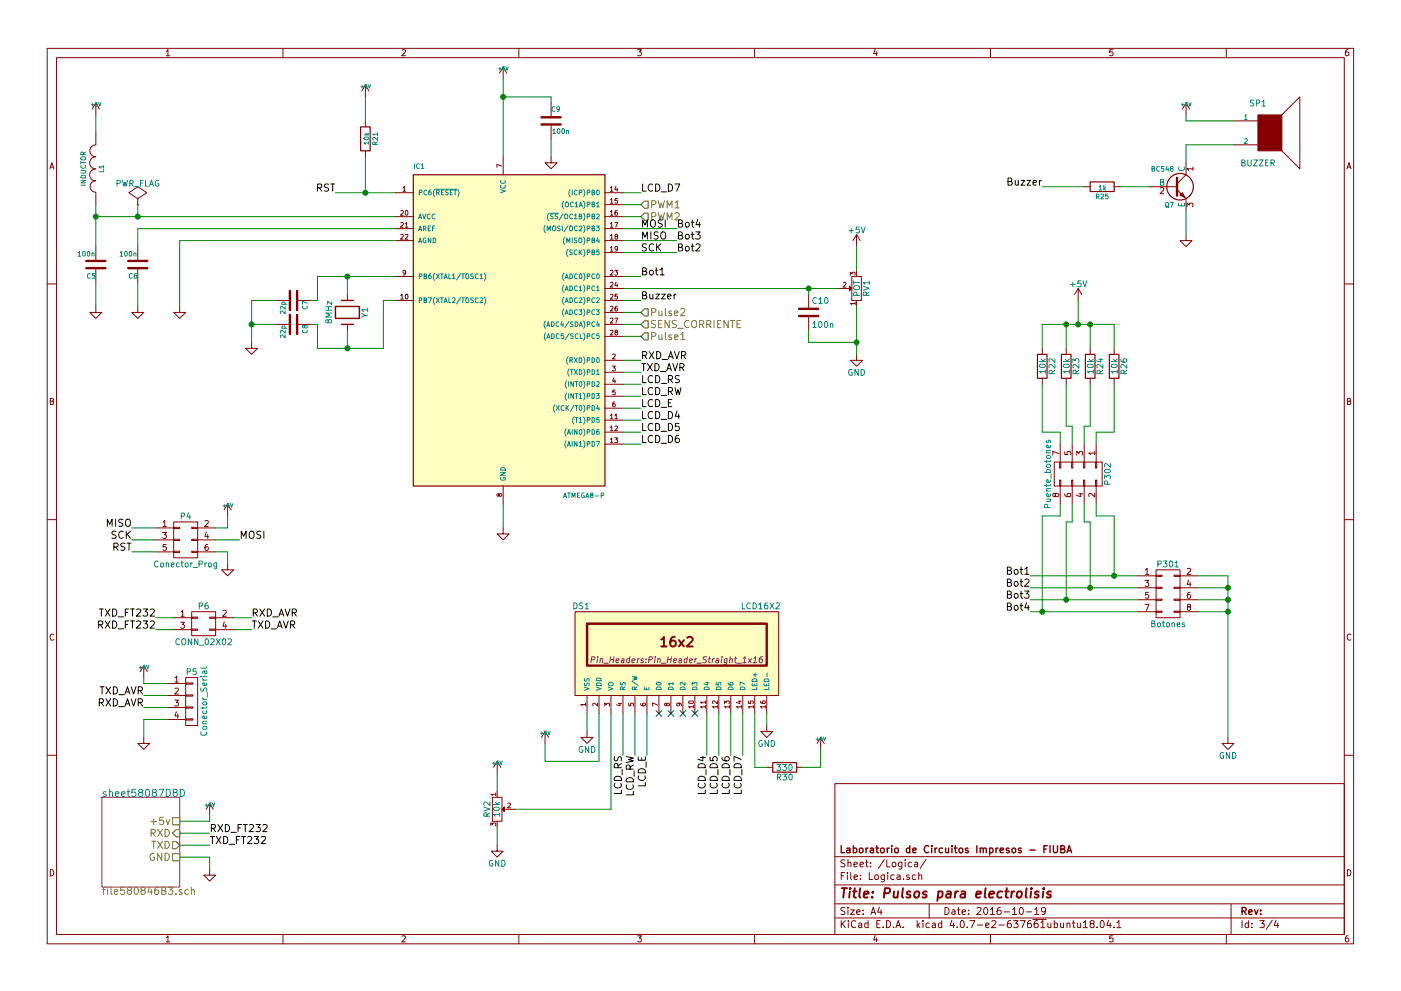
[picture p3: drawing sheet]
<svg xmlns="http://www.w3.org/2000/svg" width="297mm" height="210mm" viewBox="0 0 297 210" stroke-linecap="round" stroke-linejoin="round" font-family="sans-serif">
<g fill="none" stroke="#840000" stroke-width=".21">
<path d="M10 10.3h277v189.9h-277zM12 12.2h273v186.1h-273zM35.3 10.9l.3-.4v1.3M35.3 11.8h.7M60 10.3v1.9M77.5 18v2.6M77.5 18l-.8 1.3M77.5 18l.7 1.3M85.2 10.6l.5-.1 .3 .4-.8 .9h.8M106.7 14.2v2.6M106.7 14.2l-.8 1.3M106.7 14.2l.7 1.3"/>
<path d="M110 10.3v1.9M135.2 10.5h.8l-.4 .5 .3 .1 .1 .2-.1 .4-.2 .1-.5-.1M160 10.3v1.9M185.5 10.5l-.3 .9h.8M185.9 11v.8M210 10.3v1.9M235.9 10.5h-.6v.6h.6l.1 .5-.3 .2-.4-.1M260 10.3v1.9M285.9 10.5l-.4 .1-.2 .2-.1 .8 .3 .2 .4-.1 .1-.4-.1-.2-.4-.1-.3 .3M10.6 35.8l.4-1.3 .4 1.3M10.7 35.5h.6M20.3 35.8a1.3 1.3 0 0 0-1.3 1.3 1.3 1.3 0 0 0 1.3 1.3"/>
<path d="M20.3 38.3a1.22 1.22 0 0 0-1.2 1.3 1.22 1.22 0 0 0 1.2 1.2M20.3 28.2v2.5a1.27 1.27 0 0 0-1.3 1.3 1.27 1.27 0 0 0 1.3 1.3 1.3 1.3 0 0 0-1.3 1.3 1.3 1.3 0 0 0 1.3 1.3M20.3 21.8v2.6M20.3 21.8l-.7 1.3M20.3 21.8l.8 1.3M77.5 25.6v1.3M77.5 32v1.3M85.4 39.9l.3-.3v1M106.4 35.3l-1-.5v.7M106.7 33.3v3.8M116.8 33.3v1.2h1.3l-1.3 1.3-1.2-1.3h1.2M116.8 21.8v2.8"/>
<path d="M116.8 26.7v2.8M129.4 39.9l.3-.3v1M130.6 39.5l-.2 .8h.6M130.9 39.9v.7M229.9 39.6h1.2M236.2 39.6h1.3M243.8 39.6h5.8M246 39.9l.5-.1 .2 .4-.8 .9h.8M251.5 21.8l-.8 1.3M251.5 21.8v2.6M251.5 34.5v2.6l-1.9 1.9M251.5 21.8l.7 1.3"/>
<path d="M252.9 35.8h-1.2l.3 .4M252.9 35.5v.7M261.6 25.6h5.1M261.6 30.7h5.1M271.8 24.4l3.8-3.8v15.2l-3.8-3.8M285.6 35.8l.4-1.3 .4 1.3M285.7 35.5h.6M20.3 40.9v2.5M20.3 52.3v2.8M20.3 57.1v2.8M29.2 43.4h.1M29.2 42.2l1.9-1.3-1.9-1.3-1.9 1.3 1.9 1.3v1.2"/>
<path d="M29.2 52.3v2.8M29.2 57.1v2.8M83.8 40.9h3.8M83.8 58.7h3.8M83.8 46h3.8M83.8 48.5h3.8M83.8 51h3.8M85 44.7l.3-.1 .2 .4-.6 .7h.6M85 47.3l.3-.1 .2 .3-.6 .7h.6M85 49.8l.3-.1 .2 .3-.6 .7h.6M85.4 40.6h.6M85.9 47.5l.3-.3v1"/>
<path d="M85.9 49.8l.4-.1 .2 .3-.6 .7h.6M85.9 48.2h.6M86 57.8l-.2 .2-.3-.1v-.5l.3-.1 .2 .3v.5l-.5 .3M86 44.7l.2-.1a.49 .49 0 0 1 .3 .6 .49 .49 0 0 1-.4 .4l-.2-.3zM128.3 40.9h3.8M128.3 58.7h3.8M128.3 46h3.8M128.3 48.5h3.8M128.3 51h3.8M128.3 43.4h3.8M128.3 53.6h3.8M129.4 57.4l.4-.1 .2 .4-.6 .7h.6"/>
<path d="M129.4 60l.4-.1 .2 .3-.6 .7h.6M129.4 42.4l.3-.3v1M129.4 45l.3-.4v1.1M129.4 47.5l.3-.3v1M129.4 50l.3-.3v1M129.4 52.6l.3-.3v1M129.4 40.6h.6M129.4 48.2h.6M129.4 43.1h.6M129.4 45.7h.6M129.4 50.7h.6M129.4 53.3h.6"/>
<path d="M130.3 57.3h.6l-.3 .4 .3 .1v.5h-.6M130.3 47.2h.7l-.4 1M130.6 50.2l-.2-.2 .1-.2h.4v.3l-.5 .3 .2 .3 .3-.1v-.3l-.1-.1M130.6 59.8l-.2 .8h.6M130.9 44.6l-.4 .1-.1 .8 .2 .2 .3-.1v-.5l-.3-.1-.2 .2M130.9 42.1h-.5v.5l.5-.1v.5h-.5M130.9 52.7l-.1 .2h-.3v-.6h.3l.1 .2v.6l-.4 .2M178.8 60l.4-.1 .1 .3-.6 .7h.6M180.3 58.4v-.6l.4 .3 .1-.3h.4v.6M180.6 58.7h2v5h-2zM181.6 49.8l-.8 1.2M181.6 49.8v2.5"/>
<path d="M181.6 57.4v1.3M181.6 49.8l.8 1.2M249.6 40.3l1.9 1.9v2.5M251.5 49.8v1.2h1.2l-1.2 1.3-1.3-1.3h1.3M251.7 43.9v-.8l.4 .4 .1-.4h.6l.1 .2-.1 .6M10 60.2h2M20.3 65v1.3h1.3l-1.3 1.3-1.3-1.3h1.3M29.2 65v1.3h1.3l-1.3 1.3-1.3-1.3h1.3M38.1 65v1.3h1.3l-1.3 1.3-1.3-1.3h1.3M53.3 72.6v1.3h1.3l-1.3 1.3-1.2-1.3h1.2M58.4 63.7h2.8M58.4 68.8h2.8"/>
<path d="M63.2 63.7h2.8M63.2 68.8h2.8M73.7 62.5v1.2M73.7 68.8v1.3M83.8 63.7h3.8M85 62.7l.2-.3v1M85 63.4h.5M86 62.5l.2-.1a.49 .49 0 0 1 .3 .6 .49 .49 0 0 1-.4 .4l-.2-.3zM128.3 61.2h3.8M128.3 76.4h3.8M128.3 79h3.8M128.3 63.7h3.8"/>
<path d="M128.3 66.3h3.8M128.3 68.8h3.8M128.3 71.4h3.8M129.4 62.5l.4-.1 .2 .3-.6 .7h.6M129.4 65.1l.4-.1 .2 .3-.6 .7h.6M129.4 67.6l.4-.1 .2 .3-.6 .7h.6M129.4 70.1l.4-.1 .2 .4-.6 .7h.6M129.8 77.7h.7l-.4 .3 .3 .2v.4h-.6M129.9 75.2l.4-.1 .2 .3-.7 .7h.7M130.3 67.5h.7l-.4 1M130.6 70.5l-.2-.2 .1-.2h.4v.3l-.5 .3 .2 .4 .3-.1v-.4l-.1-.1M130.9 65l-.4 .1-.1 .7 .2 .2 .3-.1v-.5l-.3-.1-.2 .3"/>
<path d="M130.9 60.2v.7M130.9 62.4h-.5v.5h.5v.4h-.5M171.4 62.5v2.8M171.4 67.3v2.8M177.8 61.2h2.5M181.3 64.4h-1l.3 .3M181.3 64.1v.6M181.6 75.2v1.2h1.3l-1.3 1.3-1.3-1.3h1.3M181.6 63.7v1.3M221 73.9v1.3M226.1 73.9v1.3M228.6 61.2l-.8 1.3"/>
<path d="M228.6 61.2v2.5M228.6 61.2l.8 1.3M231.1 73.9v1.3M236.2 73.9v1.3M285 60.2h2M10.7 85.1h.5l.1-.5-.6-.1v1.3h.5l.2-.4-.3-.3M128.3 81.5h3.8M128.3 84.1h3.8M128.3 86.6h3.8M128.3 89.1h3.8M128.3 91.7h3.8M128.3 94.2h3.8"/>
<path d="M129.4 88.1l.3-.3v1M129.4 90.7l.3-.3v1M129.4 93.2l.3-.3v1M129.4 88.8h.6M129.4 91.4h.6M129.4 93.9h.6M130.1 80.2l-.2 .7h.6M130.3 92.9h.6l-.3 .4 .3 .1v.4h-.6M130.4 85.3l-.4 .1-.1 .7 .2 .2 .3-.1v-.5h-.3l-.2 .2M130.4 88.1l.3-.3v1M130.4 90.5l.4-.1 .1 .3-.6 .7h.6M130.4 80.5v.7"/>
<path d="M130.4 88.8h.5M130.4 82.7h-.5v.5h.5v.5h-.5M221 80.3v1.2M223.5 98h10.2v5.1h-10.2zM224.5 96.3l-1.3-.6v.9M224.7 98h.2v1.3h-.2zM224.8 94.2v3.8M225.8 95.8v.6l.5 .1v-.7h.6l.1 .2-.1 .5M226.1 80.3v1.2M227.2 98h.3v1.3h-.3zM227.3 94.2v3.8M228.3 96.6v-.8l.5 .4 .1-.4h.5l.2 .2-.2 .6"/>
<path d="M229.7 98h.3v1.3h-.3zM229.9 94.2v3.8M231.1 80.3v1.2M232.1 96.1h-1.3l.4 .4M232.1 95.8v.7M232.3 98h.2v1.3h-.2zM232.4 94.2v3.8M236.2 80.3v1.2M285.7 85.1h.5l.1-.5-.6-.1v1.3h.5l.2-.4-.3-.3M10 110.3h2M33 112h3.8M33 114.5h3.8"/>
<path d="M33 117.1h3.8M34.5 113h.8l-.5 .5 .4 .1v.5l-.1 .1-.6-.1M34.6 110.8l.3-.4v1.3M34.6 111.7h.7M35.2 115.5h-.6v.6h.6v.6l-.1 .1-.5-.1M36.8 117h1.3v.2h-1.3zM36.8 114.4h1.3v.3h-1.3zM36.8 111.9h1.3v.2h-1.3zM36.8 110.7h5.1v7.7h-5.1zM40.6 117h1.3v.2h-1.3zM40.6 114.4h1.3v.3h-1.3zM40.6 111.9h1.3v.2h-1.3z"/>
<path d="M41.9 112h3.8M41.9 114.5h3.8M41.9 117.1h3.8M43.5 110.5l.4-.1 .3 .4-.8 .9h.8M43.7 112.9l-.2 .9h.7M44 115.5l-.3 .1-.2 .2v.7l.2 .3 .4-.1-.1-.7h-.3l-.2 .2M44 113.4v.8M48.3 119.6v1.3h1.2l-1.2 1.3-1.3-1.3h1.3M48.3 106.9l-.8 1.3M48.3 106.9v2.6M48.3 106.9l.7 1.3M105.8 104.9l.2-.2 .4 .2-.1 .3-.3 .1-.3-.5h-.3v.4l.2 .1 .2-.2"/>
<path d="M106.7 112v1.3h1.2l-1.2 1.2-1.3-1.2h1.3M106.7 103.1v3.8M223.7 104.9l.3-.2h.4l.1 .2-.1 .4-.4 .1-.2-.1-.2-.6h-.3v.6l.2 .1 .2-.2M224.7 101.8h.2v1.3h-.2zM224.8 103.1v3.8M225.8 104.8v.4l.3 .1 .7 .1 .2-.2-.1-.5-.6 .1-.1 .4 .3 .2M227.2 101.8h.3v1.3h-.3zM227.3 103.1v3.8M228.7 104.8h.9M229.1 104.6v.8l-.9-.3M229.7 101.8h.3v1.3h-.3zM229.9 103.1v3.8"/>
<path d="M232.1 104.7v.8l-.9-.8-.4 .2 .1 .5M232.3 101.8h.2v1.3h-.2zM232.4 103.1v3.8M285 110.3h2M11.4 134.6a.58 .58 0 0 0-.8 .6 .58 .58 0 0 0 .8 .5M36.8 131.1h3.8M36.8 133.6h3.8M38.3 132h.8l-.4 .5 .3 .1v.6l-.1 .1-.6-.1M38.4 129.8l.3-.3v1.3M38.4 130.8h.7M40.6 133.5h1.3v.2h-1.3zM40.6 130.9h1.3v.3h-1.3z"/>
<path d="M40.6 129.8h5.1v5.1h-5.1zM44.4 133.5h1.3v.2h-1.3zM44.4 130.9h1.3v.3h-1.3zM45.7 131.1h3.8M45.7 133.6h3.8M47.3 129.6l.5-.1 .2 .3-.8 1h.8M47.5 131.9l-.2 1h.7M47.9 132.4v.9M121.9 129.8h43.2v17.8h-43.2zM241.3 122.2h3.8M241.3 124.7h3.8M241.3 127.2h3.8"/>
<path d="M241.3 129.8h3.8M242.8 123.1h.8l-.5 .5 .4 .1v.6l-.2 .1-.5-.1M242.8 128.2h.8l-.5 1.3M242.8 120.9l.4-.3v1.3M242.8 121.9h.8M243.5 125.7h-.6l-.1 .6h.7v.5l-.2 .1-.5-.1M245.1 129.7h1.3v.2h-1.3zM245.1 127.1h1.3v.3h-1.3zM245.1 124.6h1.3v.2h-1.3zM245.1 122h1.3v.3h-1.3zM245.1 120.9h5.1v10.2h-5.1zM248.9 129.7h1.3v.2h-1.3z"/>
<path d="M248.9 127.1h1.3v.3h-1.3zM248.9 124.6h1.3v.2h-1.3zM248.9 122h1.3v.3h-1.3zM250.2 122.2h3.8M250.2 124.7h3.8M250.2 127.2h3.8M250.2 129.8h3.8M251.7 120.7l.5-.1 .3 .3-.8 1h.8M252 128.7l-.3-.2 .1-.2h.6v.3l-.6 .2-.1 .2 .1 .4 .2 .1h.2l.3-.3-.1-.3-.2-.2M252 123.1l-.3 .9h.8M252.3 125.7h-.3l-.2 .3-.1 .7 .3 .2 .4-.1-.1-.6h-.3l-.3 .2M252.3 123.5v.9"/>
<path d="M286.4 134.6a.58 .58 0 0 0-.8 .6 .58 .58 0 0 0 .8 .5M30.5 156.5v1.2h1.2l-1.2 1.3-1.3-1.3h1.3M30.5 141.2l-.8 1.3M30.5 141.2v2.6M30.5 141.2l.7 1.3M35.6 145h3.8M35.6 147.6h3.8M35.6 150.1h3.8M35.6 152.6h3.8M37 148.5h.8l-.4 .5 .4 .1v.6l-.2 .1-.6-.1M37.1 143.8l.4-.3v1.2M37.1 146.1l.5-.1 .2 .3-.8 1h.8"/>
<path d="M37.1 144.7h.7M37.4 151l-.3 .9h.8M37.7 151.5v.8M39.4 152.5h1.5v.3h-1.5zM39.4 150h1.5v.2h-1.5zM39.4 147.4h1.5v.3h-1.5zM39.4 144.9h1.5v.3h-1.5zM39.4 143.8h2.5v10.1h-2.5zM115.6 155.2l-.8 1.3M115.6 155.2v2.5M115.6 155.2l.7 1.3M124.2 149.5h-1.1l.3 .3"/>
<path d="M124.2 149.2v.6M124.5 155.2v1.3h1.2l-1.2 1.2-1.3-1.2h1.3M124.5 147.6v3.8M126.7 149.2v.6l-.7-.6-.3 .2 .1 .4M127 147.6v3.8M128.2 149.8v-.6l.4 .3 .1-.3h.4v.6M129.5 147.6v3.8M131.1 149.3h.7M131.4 149.1v.7l-.7-.3M132.1 147.6v3.8M133.3 149.2v.5l.5 .1-.1-.5 .5-.1v.6M134.6 147.6v3.8"/>
<path d="M135.8 149.3l.1 .3 .8 .2 .2-.2-.1-.4-.5 .1-.1 .3 .2 .2M137.2 147.6v3.8M139.4 149.6l-1-.5v.7M139.7 147.6v3.8M141.4 149.4l.2-.2 .3 .2v.3l-.3 .1-.4-.6-.2 .1v.4l.2 .1 .2-.2M142.2 147.6v3.8M143.9 149.2l.2 .2-.1 .3h-.5v-.3l.2-.2h.5l.3 .5M144.8 147.6v3.8M146 148.8a.62 .62 0 0 1 1 .2 .59 .59 0 0 1-1-.1zM147 150h-1l.3 .2M147 149.7v.5M147.3 147.6v3.8"/>
<path d="M149.6 150h-1.1l.3 .2M149.6 149h-1.1l.3 .3M149.6 148.7v.6M149.6 149.7v.5M149.9 147.6v3.8M152.1 150h-1l.3 .2M152.1 148.7v.6l-.7-.6-.3 .2 .1 .4M152.1 149.7v.5M152.4 147.6v3.8M153.6 149.3v-.6l.4 .3 .1-.3h.4v.6M154.6 150h-1l.3 .2M154.6 149.7v.5"/>
<path d="M154.9 147.6v3.8M156.5 148.8h.7M156.8 148.7v.6l-.7-.3M157.2 150h-1l.3 .2M157.2 149.7v.5M157.5 147.6v3.8M158.7 148.7v.5l.5 .1-.1-.5 .5-.1v.6M159.7 150h-1l.3 .2M159.7 149.7v.5M160 147.6v3.8M161.2 148.8l.1 .3 .8 .2 .2-.2-.1-.4-.5 .1-.1 .3 .2 .2M162.3 150h-1.1l.3 .2"/>
<path d="M162.3 149.7v.5M162.6 153.9v1.3h1.2l-1.2 1.3-1.3-1.3h1.3M162.6 147.6v3.8M174 156.5l-.8 1.2M174 156.5v2.5M174 156.5l.8 1.2M260.3 156.5v1.2h1.3l-1.3 1.3-1.2-1.3h1.2M10 160.2h2M44.4 170.4l-.7 1.3M44.4 170.4v2.6M44.4 170.4l.8 1.3M104.1 175.2v-.6l.4 .3 .1-.3h.4v.6"/>
<path d="M104.4 169.2h2v5h-2zM105.1 168.5h-1l.3 .3M105.1 168.2v.6M105.4 179.3v1.3h1.3l-1.3 1.3-1.3-1.3h1.3M105.4 161.5v2.6M105.4 167.9v1.3M105.4 174.2v1.3M105.4 161.5l-.8 1.3M105.4 161.5l.8 1.3M106.7 171.7h2.5M107.7 170.5l.4-.1 .1 .3-.6 .7h.6M162.6 162.8h1.2"/>
<path d="M168.9 162.8h1.3M177 166.3h108v32h-108zM285 160.2h2M10.7 184.5a.65 .65 0 0 1 .7 .7 .65 .65 0 0 1-.7 .6zM35.3 198.9l.3-.4v1.3M35.3 199.8h.7M44.4 184.4v1.3h1.3l-1.3 1.2-1.2-1.2h1.2M60 198.3v1.9M85.2 198.6l.5-.1 .3 .4-.8 .9h.8M110 198.3v1.9M135.2 198.5h.8l-.4 .5 .3 .1 .1 .2-.1 .4-.2 .1-.5-.1M160 198.3v1.9"/>
<path d="M177 194.8h108M177 191.8h108M177 187.8h108M177 181.8h108M178.4 195.3v1.5M178.4 185.8h.5M178.6 196l.6 .8M179.1 185.1h-.7v1.5M179.1 192.6l-.5-.1-.3 .3 .1 .3 .7 .4v.4l-.2 .1-.6-.1M179.1 182.5l-.5-.1-.3 .3 .1 .3 .7 .4v.4l-.2 .1-.6-.1M179.2 195.3l-.8 .9M179.7 185.1v.2"/>
<path d="M179.7 185.6v1M179.8 192.5v.2M179.8 183.1l.2-.2 .4 .1v.9M179.8 182.4v1.5M179.8 193v1M179.9 195.3v.2M179.9 195.8v1M180.3 193h.8l-.8 1h.8M180.4 185.1v1.3l.2 .2M181.1 183.4l.7-.1-.1-.3-.4-.1-.2 .2v.7h.6M181.1 186.1l.7-.1-.1-.3-.4-.1-.2 .2 .1 .7h.5M181.4 195.5a.71 .71 0 0 0-1 .5 .71 .71 0 0 0 .8 .8l.2-.1"/>
<path d="M181.6 193.5l.7-.1v-.3l-.4-.1-.3 .2 .1 .7h.6M182.1 195.9h.6v.9M182.3 183.4l.8-.1-.1-.3-.4-.1-.3 .2 .1 .7h.6M182.4 186.5v.1M182.4 185.7v.1M182.7 196.2l-.7 .3 .2 .3 .5-.1M183 193.9v.1M183 193.1v.1M183.5 182.9h.6M183.7 182.4v1.3l.4 .2M184 195.9l-.4-.1-.3 .3 .1 .6 .2 .1 .4-.1M184 195.3v1.5"/>
<path d="M184.3 185.1v1.5h.7M184.6 183.8v.1M184.6 183v.1M184.7 194l.4-1.5 .5 1.5M184.8 193.6h.7M185.5 185.7l.2-.1 .5 .1v.6l-.1 .2-.4 .1-.2-.1zM185.5 198.5l-.3 .9h.8M185.9 199v.8M185.9 196h.5M186.4 192.5l-.3 1h.9M186.6 195.3h-.7v1.5h.7M186.8 193v1"/>
<path d="M187.2 196.7v.1M187.5 185.6v1.4l-.3 .1-.3-.1M187.5 185.7l-.4-.1-.3 .3 .1 .6 .2 .1 .4-.1M187.5 182.3l-1.3 2M188 195.3a.76 .76 0 0 1 .8 .8 .76 .76 0 0 1-.8 .7zM188 182.4v1.5h.7M188.2 185.1v.2M188.2 185.6v1M189.2 183.1l.2-.2 .5 .2v.5l-.1 .2-.4 .1-.2-.1zM189.5 196.7v.1M189.6 185.7l-.5-.1-.3 .3 .1 .6 .2 .1 .5-.1M190 196.8l.4-1.5 .6 1.5"/>
<path d="M190.1 196.4h.7M190.2 185.7h.6l.1 .9M190.9 186l-.8 .3 .3 .3 .5-.1M191.2 182.9v1.4l-.3 .1-.3-.1M191.2 183l-.4-.1-.3 .3 .1 .6 .2 .1 .4-.1M191.5 196.7v.1M191.6 186.5v.1M191.9 182.4v.2M191.9 182.9v1M192.8 185.7l-.4-.1-.2 .2 .1 .2 .5 .2v.3h-.6M193.3 183l-.5-.1-.2 .3v.6l.2 .1 .5-.1M193.9 183h.6l.1 .9"/>
<path d="M194.1 185.7l-.4-.1-.3 .3 .1 .6 .2 .1 .4-.1M194.5 195.3v1.5M194.6 183.3l-.7 .3 .2 .3 .5-.1M194.6 196.3l.4 .5M194.8 185.7l.2-.1 .4 .1v.9M194.8 185.1v1.5M195 195.8l-.5 .6M195.7 195.3v.2M195.7 195.8v1M196.3 182.3l-1.2 2M197 191.8v3M197 195.9l-.4-.1-.3 .3 .1 .6 .2 .1 .4-.1"/>
<path d="M197.7 195.9h.6v.9M198.3 196.2l-.7 .3 .2 .3 .5-.1M199.7 195.9l-.5-.1-.2 .3v.6l.2 .1 .5-.1M199.7 195.3v1.5M200.4 192.5a.76 .76 0 0 1 .8 .8 .76 .76 0 0 1-.8 .7zM201.8 195.2l-.4 1.1h1M201.9 193.1h.5l.1 .9M202.2 195.8v1M202.5 193.4l-.7 .3 .2 .3 .5-.1M202.9 196.7v.1M203 193h.6M203.2 192.5v1.3l.4 .2"/>
<path d="M203.8 195.4l.1-.1a.8 .8 0 0 1 .6 .8 .8 .8 0 0 1-.6 .7 .97 .97 0 0 1-.1-1.4zM204 193.5l.7-.1-.1-.3-.4-.1-.2 .2 .1 .7h.5M205.1 196.7v.1M205.4 193.9v.1M205.4 193.1v.1M205.6 195.3h1.1l-.7 1.5M207.1 192.7l.6-.2 .3 .5-.9 1h.9M207.2 196.3h1.2M208.7 192.7l.2-.2a.8 .8 0 0 1 .5 .8 .8 .8 0 0 1-.5 .7l-.3-.5zM209 196.3l.7-.1v-.3l-.5-.1-.2 .2 .1 .7h.6M210 193l.4-.5v1.5M210 194h.8"/>
<path d="M210 198.3v1.9M210.3 195.5l.6-.2 .3 .5-1 1h1M211.8 196.3h1.1M212.1 192.5l-.4 .1a1.11 1.11 0 0 0-.1 1.3l.4 .1 .2-.1 .1-.5-.3-.3-.4 .1-.2 .2M212.9 193.5h1.1M214.3 195.3l-.5 .1a1.11 1.11 0 0 0-.1 1.3l.4 .1 .3-.1v-.5l-.3-.3-.4 .1-.1 .2M214.7 193l.4-.5v1.5M214.7 194h.8M214.9 195.3h.9l-.5 .6 .5 .1v.7l-.2 .1-.7-.1M216.3 192.7l.2-.2a.8 .8 0 0 1 .5 .8 .8 .8 0 0 1-.5 .7l-.4-.5zM216.3 195.3h1l-.6 1.5M217.6 193.5h1.1"/>
<path d="M218.5 195.3l-.4 .1a1.11 1.11 0 0 0-.1 1.3l.4 .1 .2-.1 .1-.5-.3-.3-.4 .1-.2 .2M219 195.1h2.8M219.4 193l.4-.5v1.5M219.4 194h.8M220 195.3l-.5 .1a1.11 1.11 0 0 0-.1 1.3l.4 .1 .2-.1 .1-.5-.3-.3-.4 .1-.1 .2M220.7 195.8l.4-.5v1.5M220.7 196.8h.8M221.7 193.2l-.3 .3h-.3l-.3-.3v-.4l.3-.3h.3l.3 .3a1.01 1.01 0 0 1-.5 1.2h-.2M222.2 195.8v.9l.4 .1 .2-.1M222.8 195.8v1M223.5 195.9l.5-.1 .2 .3-.1 .6h-.6M223.5 195.3v1.5"/>
<path d="M224.9 195.8v.9l.4 .1 .2-.1M225.5 195.8v1M226.2 196l.2-.2 .4 .1v.9M226.2 195.8v1M227.4 195.8h.5M227.6 195.3v1.3l.3 .2M228.4 195.8l.1 .9 .4 .1 .2-.1M229.1 195.8v1M229.7 195.8l.4-.5v1.5M229.7 196.8h.9M231.4 196l-.3-.3 .1-.2 .2-.2 .4 .1 .2 .2-.1 .2-.5 .2-.3 .3v.2l.3 .3h.3l.3-.3v-.2l-.3-.3M232.6 196.7v.1"/>
<path d="M233.4 195.5l.2-.2a.8 .8 0 0 1 .5 .8 .8 .8 0 0 1-.5 .7l-.4-.5zM235 195.2l-.3 1.1h.9M235.4 195.8v1M235.9 198.5h-.6v.7l.6-.1 .1 .5-.3 .2-.4-.1M236.2 196.7v.1M236.8 195.8l.4-.5v1.5M236.8 196.8h.9M260 198.3v1.9M261 191.8v6.5M263.3 195.3v1.5M264.7 195.9l-.4-.1-.3 .3 .1 .6 .2 .1 .4-.1M264.7 195.3v1.5"/>
<path d="M265.4 196.7v.1M265.4 195.9v.1M267.1 195.3h.9l-.5 .6 .5 .1v.7l-.2 .1-.7-.1M269.7 195.2l-1.2 2M270.5 195.2l-.3 1.1h.9M270.9 195.8v1M285.7 184.5a.65 .65 0 0 1 .7 .7 .65 .65 0 0 1-.7 .6zM285.9 198.5l-.4 .1-.2 .3-.1 .7 .3 .2 .4-.1 .1-.4-.1-.2-.4-.1-.3 .3"/>
</g>
<g fill="none" stroke="#840000" stroke-width=".3">
<path d="M71.1 65h5.1v2.6h-5.1zM72.4 63.7h2.5M72.4 68.8h2.5M178.4 179.4v1.5h.7M180.9 179.4v1.5M183.6 179.9v1M184 179.9l-.4 .3M185.7 179.9h.6M185.9 179.4v1.3l.4 .2M188.1 179.9v1M188.5 179.9l-.4 .3M189.1 179.4v.2"/>
<path d="M189.1 179.9v1M192.9 179.4v1.5M196.9 179.6a.71 .71 0 0 0-1 .5 .71 .71 0 0 0 .7 .8l.3-.1M197.5 179.4v.2M197.5 179.9v1M198.2 179.9v1M198.7 179.9l-.5 .3M200.5 179.9l.1 .9 .3 .1 .2-.1M201.1 179.9v1M201.8 179.4v.2M201.8 179.9v1M202.3 179.9h.6"/>
<path d="M202.5 179.4v1.3l.4 .2M207.1 179.4v1.5M207.8 179.9v1M209.8 179.9v1.5M211.2 179.9v1M211.6 179.9l-.4 .3M222 179.4h-.7v1.5M222.6 179.4v1.5M223.3 179.4v1.2l.3 .3h.3l.3-.3v-1.2M179.6 180h.6v.9M180.2 180.3l-.7 .3 .2 .3 .5-.1M180.9 180l.5-.1 .2 .3-.1 .6h-.6"/>
<path d="M182.3 180.1l.2-.2 .4 .2 .1 .5-.1 .2-.4 .1-.2-.1zM184.6 180h.5l.1 .9M185.2 180.3l-.7 .3 .2 .3 .5-.1M186.8 180.1l.2-.2 .4 .2 .1 .5-.1 .2-.4 .1-.2-.1zM189.8 180.1l.2-.2 .4 .2 .1 .5-.2 .2-.3 .1-.2-.1zM192.9 180l-.4-.1-.3 .3 .1 .6 .2 .1 .4-.1M193.5 180.4l.7-.1v-.3l-.4-.1-.3 .2 .1 .7h.6M199.8 180l-.4-.1-.3 .3 .1 .6 .2 .1 .4-.1M203.4 180.1l.2-.2 .4 .2 .1 .5-.1 .2-.4 .1-.2-.1zM205.3 180l-.4-.1-.2 .2v.3l.6 .1v.3h-.6M207.8 180.1l.2-.2 .4 .1 .1 .9M208.5 180.1l.2-.2 .3 .1 .1 .9"/>
<path d="M209.8 180l.5-.1 .2 .3-.1 .6h-.6M212 180.4l.8-.1-.1-.3-.4-.1-.3 .2 .1 .7h.6M213.9 180l-.3-.1-.3 .2 .1 .3 .5 .1v.3h-.6M214.6 180.1l.2-.2 .5 .2v.5l-.1 .2-.4 .1-.2-.1zM216.5 180l-.4-.1-.2 .2 .1 .3 .5 .1v.3h-.6M218.3 180.4h1.2M221.3 180.1h.5M224.9 180.1l.7-.1v-.4l-.2-.2h-.5v1.5h.6l.2-.1 .1-.4-.4-.3M226.2 180.9l.5-1.5 .5 1.5M226.3 180.5h.8M263.3 193.3l.8-.1 .1-.2-.1-.3-.2-.2h-.6v1.5M263.7 193.3l.5 .7"/>
<path d="M264.8 193.5l.7-.1-.1-.3-.4-.1-.2 .2v.7h.6M266 193l.3 1 .4-1M267.3 193.9v.1M267.3 193.1v.1"/>
</g>
<g fill="none" stroke="#840000" stroke-width=".41">
<path d="M140.2 135.7l.6-.6v2.1M140.2 137.2h1.2M143.1 135.1a.8 .8 0 0 0-1 .9l.1 1 .3 .2 .7-.2 .1-.7-.2-.3-.6-.1-.4 .4M143.9 135.8l1.1 1.4M145 135.8l-1.1 1.4M145.7 135.3l.3-.2 .7 .1a.52 .52 0 0 1 .1 .8l-1.2 1.2h1.3M178.5 188.4h1.1M179 188.4l-.2 2M180.2 189.1l-.2 1.3M180.3 188.4l-.1 .2 .2-.1-.1-.1-.1 .2M180.9 189.1h.7M181.2 188.4l-.2 1.8 .1 .1 .4 .1"/>
<path d="M182.4 188.4l-.2 1.8 .2 .2M183.2 189.8l.9-.2v-.4l-.6-.1-.3 .3v.9h.7M184.9 190.3v.1M185.1 189.2l-.1 .2-.1-.1 .2-.1-.1 .2M187.5 189.5l1-.1a.56 .56 0 0 0 .1-.9l-1-.1-.2 2M189.6 189.1l-.1 1.2 .5 .1 .3-.1M190.4 189.1l-.1 1.3M191.4 188.4l-.2 1.8 .3 .2M193.1 189.2l-.5-.1-.3 .4 .2 .3 .5 .1v.3l-.1 .1h-.7M194 189.3l.3-.2 .6 .2-.1 .8-.4 .3-.5-.1zM196.5 189.2l-.5-.1-.3 .4 .2 .3 .5 .1 .1 .3-.2 .1h-.7M199 189.2l.5-.1 .3 .2-.1 1a.67 .67 0 0 1-.9 0"/>
<path d="M199 189.1l-.3 2M200.8 189.2h.7v1.2M201.6 189.6l-.7 .1a.4 .4 0 0 0-.3 .3 .4 .4 0 0 0 .2 .4l.7-.1M202.6 189.1l-.2 1.3M203.1 189.1l-.3 .1-.3 .3M203.8 189.2h.8l-.1 1.2M204.6 189.6l-.7 .1a.4 .4 0 0 0-.3 .3 .4 .4 0 0 0 .3 .4l.6-.1M207 189.8l1-.2-.1-.4-.6-.1-.3 .3v.9h.8M209 188.4l-.2 1.8 .2 .2M209.8 189.8l.9-.2v-.4l-.6-.1-.3 .3v.9h.7M212.5 189.2l-.2-.1a.67 .67 0 0 0-.8 .4v.8l.3 .1 .6-.1M213.1 189.1h.8"/>
<path d="M213.5 188.4l-.2 1.8v.1l.4 .1M214.5 189.1l-.1 1.3M215.1 189.1l-.4 .1-.2 .3M215.7 189.3l.4-.2 .5 .2v.8l-.4 .3-.6-.1zM217.7 188.4l-.3 1.8 .3 .2M218.6 189.1l-.1 1.3M218.7 188.4v.2l.1-.1-.1-.1v.2M220.2 189.2l-.4-.1-.4 .4 .3 .3 .4 .1 .1 .3-.1 .1h-.8M221.2 189.1l-.1 1.3M221.3 188.4v.2l.1-.1-.1-.1v.2M222.8 189.2l-.4-.1-.4 .4 .3 .3 .4 .1 .1 .3-.1 .1h-.8"/>
</g>
<g fill="none" stroke="#848400" stroke-width=".21">
<path d="M138.2 43.4l.7-.1 .2-.2-.1-.4-.2-.1h-.6v1.5M138.2 45.9h.7l.2-.3-.1-.3-.2-.2h-.6v1.6M139.6 42.6l.3 1.5 .3-1.1 .3 1.1 .4-1.5M139.6 45.1l.3 1.6 .3-1.1 .3 1.1 .4-1.6M141.5 44.1v-1.5l.5 1.1 .5-1.1v1.5M141.5 46.7v-1.6l.5 1.1 .5-1.1v1.6M143.1 43l.5-.4v1.5M143.1 45.3l.6-.2 .3 .5-.9 1.1h.9M143.1 44.1h.9M138.2 71.3h.7l.2-.3-.1-.3-.2-.2h-.6v1.6M138.2 66.3l.7-.1 .2-.2-.1-.4-.2-.1h-.6v1.5M139 68.1l-.6-.1-.3 .3 .2 .4 .6 .2v.5l-.2 .1-.6-.1"/>
<path d="M139.6 68.7h.5M139.7 71l.1 1 .3 .1 .3-.2M139.7 66l.1 .9 .3 .1 .3-.2M140.4 68h-.8v1.5h.8M140.4 66v1M140.4 71v1.1M141.1 70.5v1.4l.2 .2M141.1 65.5v1.3l.2 .2M141.9 68v1.5l-.9-1.5v1.5M142.4 71.1l-.4-.1-.2 .3 .1 .2 .5 .1v.4h-.6M142.4 66h-.4l-.2 .2 .1 .2 .5 .1v.4h-.6M143 71.5l.8-.1-.1-.3-.4-.1-.3 .3 .1 .7h.6"/>
<path d="M143 66.5l.8-.2-.1-.3h-.4l-.3 .2 .1 .7h.6M143.4 68.1l-.6-.1-.2 .1v.5l.7 .3 .1 .3-.3 .3-.6-.1M143.7 69.7h1.2M144.3 71l.5-.5v1.6M144.3 65.6l.6-.1 .3 .4-.9 1.1h.9M144.3 72.1h.9M146.1 68.1a.72 .72 0 0 0-1 .5 .72 .72 0 0 0 .7 .9l.3-.1M146.7 68.2a.5 .5 0 0 1 .6-.2 .5 .5 0 0 1 .4 .5l-.1 .8-.3 .2a.53 .53 0 0 1-.6-.5zM148.3 68.8l.8-.1 .1-.2-.1-.4-.2-.1h-.6v1.5M148.7 68.8l.5 .7M149.9 68.8l.7-.1 .1-.2v-.4l-.3-.1h-.5v1.5M150.2 68.8l.5 .7"/>
<path d="M151.4 68v1.5M152.1 68.7h.5M152.9 68h-.8v1.5h.8M154.4 68v1.5l-.9-1.5v1.5M154.9 68h.9M155.3 68v1.5M156.3 68.7h.5M157 68h-.7v1.5h.7M32 176.8l.8-.1 .1-.3-.1-.3-.2-.2h-.6v1.6M32 174.3h1.2M32.2 178.5h.8M32.4 176.8l.5 .7"/>
<path d="M32.6 173.8v1.1M32.6 178.5v1.5M33.4 175.9l1 1.6M33.4 178.5l1 1.5M34.4 175.9l-1 1.6M34.4 178.5l-1 1.5M34.6 173.4h-.7l-.1 .7 .3-.1 .5 .1 .1 .5-.3 .3-.6-.1M35 175.9a.77 .77 0 0 1 .9 .8 .77 .77 0 0 1-.9 .8zM35 178.5a.77 .77 0 0 1 .9 .7 .77 .77 0 0 1-.9 .8zM35.2 173.9l.4 1 .3-1M21.7 188.7h.6M22.3 188.2l-.4 .3v1.3"/>
<path d="M22.8 188.2v.2M22.8 188.7v1.1M23.5 188.2v1.4l.3 .2M24.3 189.2l.7-.1-.1-.3-.4-.1-.2 .3v.7h.6M26.4 188.2h-.8v.8l.2-.2 .5 .1 .1 .6-.3 .3-.5-.2M27.3 188.9l-.3-.3 .1-.2 .2-.2 .4 .1 .2 .2-.1 .2-.6 .3-.2 .2v.3l.3 .3h.3l.3-.3v-.3l-.3-.3M28.7 188.3l.1-.1a.81 .81 0 0 1 .6 .8 .81 .81 0 0 1-.6 .8 .98 .98 0 0 1-.1-1.5zM30.2 188.9l-.3-.3 .1-.2 .2-.2 .4 .1 .2 .2-.1 .2-.7 .3-.1 .2v.3l.3 .3h.3l.3-.3v-.3l-.3-.3M31.7 188.2l-.4 1h1M32.1 188.7v1.1M32.7 181.1a.71 .71 0 0 0-.9 .7 .71 .71 0 0 0 .9 .7l.1-.6h-.3M33.5 188.2l-.4 .1a.99 .99 0 0 0 0 1.5l.5-.2 .1-.5-.3-.3h-.3l-.3 .3"/>
<path d="M34.3 181v1.5l-.9-1.5v1.5M34.3 189l.7-.1 .1-.2v-.3l-.8-.2v1.6h.6l.3-.3v-.3l-.4-.2M35 181a.77 .77 0 0 1 .9 .8 .77 .77 0 0 1-.9 .7zM35.7 188.2h1l-.6 .6 .6 .3-.1 .5-.3 .2-.6-.2M37.3 189.6v.2M38.5 188.8l-.3-.1-.3 .3 .1 .2 .5 .1v.4h-.6M39.9 188.8l-.4-.1-.3 .3 .1 .7h.6M40.6 188.9v-.1a.36 .36 0 0 1 .6 .2v.8M40.6 188.2v1.6"/>
</g>
<path d="M135.9 46l.8-.8h.7v1.5h-.7zM136.7 42.7h.7v1.5h-.7l-.8-.8zM135.9 71.4l.8-.8h.7v1.5h-.7zM135.9 66.3l.8-.8h.7v1.6h-.7zM135.9 68.8l.8-.7h.7v1.5h-.7zM36.6 178.6h.7l.8 .7-.8 .8h-.7zM36.6 173.5h1.5v1.5h-1.5zM37.3 176h.8v1.5h-.8l-.7-.7zM36.6 181.1h1.5v1.5h-1.5z" fill="none" stroke="#848400" stroke-width=".25"/>
<g fill="none" stroke="#008400" stroke-width=".21">
<path d="M106.7 16.8v16.5M20.3 24.4v3.8M77.5 20.6v5M77.5 33.3v7.6M106.7 20.6h10.1v1.2M116.8 29.5v3.8M221 39.6h8.9M237.5 39.6h6.3M251.5 24.4v1.2h10.1M261.6 30.7h-10.1v3.8M20.3 46h63.5M20.3 43.4v8.9"/>
<path d="M20.3 59.9v5.1M29.2 43.4v2.6M29.2 59.9v5.1M71.1 40.9h12.7M73.7 58.7v3.8M83.8 48.5h-54.6v3.8M83.8 51h-45.7v14M83.8 58.7h-16.5v5h-1.3M132.1 43.4h3.8M132.1 46h3.8M132.1 48.5h11.4M132.1 51h11.4"/>
<path d="M132.1 58.7h3.8M132.1 40.9h3.8M132.1 53.6h11.4M181.6 52.3v5.1M251.5 44.7v5.1M53.3 68.8h5.1M58.4 63.7h-5.1v8.9M73.7 70.1v3.8M83.8 63.7h-2.5v10.2h-14v-5.1h-1.3M132.1 61.2h45.7M132.1 63.7h3.8M132.1 68.8h3.8"/>
<path d="M132.1 79h3.8M132.1 76.4h3.8M132.1 71.4h3.8M132.1 66.3h3.8M171.4 61.2v1.3M171.4 70.1v2.5h10.2M181.6 65v10.2M221 73.9v-5.1h15.2v5.1M226.1 68.8v5.1M228.6 63.7v5.1M231.1 68.8v5.1M132.1 84.1h3.8"/>
<path d="M132.1 81.5h3.8M132.1 86.6h3.8M132.1 89.1h3.8M132.1 91.7h3.8M132.1 94.2h3.8M221 81.5v10.2h3.8v2.5M226.1 81.5v8.9h1.2v3.8M231.1 81.5v8.9h-1.2v3.8M236.2 81.5v10.2h-3.8v2.5M27.9 114.5h5.1M27.9 112h5.1M27.9 117.1h5.1"/>
<path d="M45.7 114.5h5.1M45.7 117.1h2.6v2.5M48.3 109.5v2.5h-2.6M106.7 106.9v5.1M224.8 106.9v2.6h-3.8v20.3M227.3 106.9v3.8h-1.2v16.5M229.9 106.9v3.8h1.2v14M232.4 106.9v2.6h3.8v12.7M33 131.1h3.8M33 133.6h3.8M49.5 131.1h3.8M49.5 133.6h3.8"/>
<path d="M218.4 122.2h22.9M218.4 124.7h22.9M218.4 127.2h22.9M218.4 129.8h22.9M254 122.2h6.3v34.3M254 124.7h6.3M254 127.2h6.3M254 129.8h6.3M30.5 143.8v1.2h5.1M30.5 147.6h5.1M30.5 150.1h5.1M35.6 152.6h-5.1v3.9"/>
<path d="M124.5 151.4v3.8M127 151.4v10.1h-11.4v-3.8M129.5 151.4v20.3h-20.3M132.1 151.4v8.9M134.6 151.4v8.9M137.2 151.4v8.9M149.9 151.4v8.9M152.4 151.4v8.9M154.9 151.4v8.9M157.5 151.4v8.9M160 151.4v11.4h2.6M162.6 151.4v2.5"/>
<path d="M174 159v3.8h-3.8M38.1 179.3h6.3M38.1 176.8h6.3M44.4 173v1.2h-6.3M105.4 164.1v3.8M105.4 175.5v3.8M38.1 181.9h6.3v2.5"/>
</g>
<g fill="none" stroke="#008484" stroke-width=".21">
<path d="M76.5 18.4h.6M76.8 18.1v.6M77.8 18h-.4v.3h.3l.1 .3-.1 .1-.3-.1M78.1 18l.2 .7 .3-.7M105.7 14.6h.6M106 14.3v.6M107 14.1h-.4v.4l.4-.1v.4l-.1 .1-.3-.1M107.3 14.1l.2 .8 .3-.8M17.1 38.2h1.1l-1.1 .6h1.1M17.1 36.2h.9l.2 .1-.1 .4h-1M17.1 39.3h1.1M17.1 34.2v.6"/>
<path d="M17.1 34.5h1.1M17.2 37.4a.55 .55 0 0 1 .6-.2 .55 .55 0 0 1 .4 .5h-1.1zM17.2 33.4l.8-.1 .2 .4-.4 .2h-.5l-.2-.2zM17.2 35.1a.44 .44 0 0 0 .5 .6 .44 .44 0 0 0 .4-.6M17.7 32.8l-.1-.5h-.4l-.1 .5h1.1M18.2 32.3l-.5 .3M19.3 22.2h.6M19.6 21.9v.6M20.6 21.8h-.3l-.1 .3h.4l.1 .3-.2 .1-.3-.1M20.9 21.8l.3 .7 .2-.7M22 36v.4h-1M22 35.4h-1l.3 .3"/>
<path d="M22 35.1v.6M24.8 38.9l.6-.1 .1-.5-.7-.1v1.3M26 38.2l.3 1.3 .2-.9 .2 .9 .4-1.3M27.5 38.9l.6-.1 .1-.5-.7-.1v1.3M27.8 38.9l.4 .6M28.5 39.6h1M29.8 38.8h.4M30.4 38.2h-.6v1.3M30.9 38.2v1.3h.6M31.7 39.5l.4-1.3 .4 1.3M31.8 39.1h.6M33.6 38.3a.59 .59 0 0 0-.7 .6 .59 .59 0 0 0 .7 .5l.1-.4h-.2"/>
<path d="M77.2 28.6h1M77.3 29.2a.55 .55 0 0 1 .9 .2 .59 .59 0 0 1-1-.1zM77.5 28.2l.4 .4M78.2 30.3h-1l.3 .3M78.2 30v.6M78.2 28.2l-.4 .3M79.6 30.7l-.1-.5h-.4l-.1 .5h1M80 29.2v.6l-.7-.6-.3 .1 .1 .4M80 28.5h-1l.3 .2M80 30.1l-.4 .3M80 28.2v.5M87.9 34.7v1.1"/>
<path d="M88.9 34.8a.44 .44 0 0 0-.6 .4 .44 .44 0 0 0 .6 .5M89.3 35l.3-.3v1.1M89.3 35.8h.6M106.2 39.3a.44 .44 0 0 0 .4 .6 .44 .44 0 0 0 .4-.6M106.2 38.3a.44 .44 0 0 0 .4 .6 .44 .44 0 0 0 .4-.6M117.2 27.6l.3-.3v1M117.2 28.3h.6M117.7 22.7a.44 .44 0 0 0-.7 .4 .44 .44 0 0 0 .7 .4M118.2 27.4l.2-.1a.49 .49 0 0 1 .3 .6 .49 .49 0 0 1-.4 .4l-.1-.3zM118.6 23.1l-.2 .2-.3-.1v-.5l.3-.1 .2 .2v.6l-.5 .2M119.2 27.4l.2-.1a.49 .49 0 0 1 .3 .6 .49 .49 0 0 1-.4 .4l-.2-.3zM120.1 27.8l.4-.1 .1 .6"/>
<path d="M120.1 27.7v.6M233 39.6l.3-.3v1M234 39.3v1M234.1 39.9l.3 .4M234.4 39.6l-.4 .5M244.2 35.8h.5v-.4l-.5-.1v1h.4l.2-.3-.2-.2M245.8 35.4a.44 .44 0 0 0-.6 .4 .44 .44 0 0 0 .6 .4M246 38.6l.7-.1v-.4l-.7-.1v1.3h.5l.3-.4-.3-.3M246.8 35.3h-.5l-.1 .5h.5l.1 .4h-.6M247.4 35.3l-.2 .7h.6M247.7 35.7v.6M248.3 35.8l-.1-.2v-.2h.4l.1 .3-.5 .3 .1 .3 .4-.1v-.3l-.2-.1"/>
<path d="M250 35.4a.56 .56 0 0 0 .5 .8 .56 .56 0 0 0 .5-.8M250.5 22.2h.6M250.8 21.9v.6M251.8 21.8h-.4v.3h.3l.1 .3-.1 .1-.3-.1M252 21.8l.3 .7 .3-.7M263.3 34.5l.6-.1v-.4l-.6-.1v1.3h.5l.2-.4-.3-.3M263.9 24.6l.3-.3v1M263.9 29.5l.4-.1 .1 .3-.6 .7h.6M263.9 25.3h.5M264.6 33.9v1l.2 .3h.2l.3-.3v-1M265.8 33.9h.8l-.8 1.3h.8M265.8 21.3h-.6v.4a.54 .54 0 0 1 .6 .7l-.2 .1-.5-.1"/>
<path d="M266.4 21.9l.6-.1v-.5l-.6-.1v1.3M267 33.9h.8l-.8 1.3h.8M267.6 21.6l.3-.4v1.3M267.6 22.5h.7M268.3 34.5h.5M268.9 33.9h-.6v1.3h.6M269.5 34.6l.6-.1v-.5l-.6-.1v1.3M269.8 34.6l.4 .6M16.6 53.6l.2-.3v1.1M16.6 54.4h.5M17.6 53.4l.2-.1a.49 .49 0 0 1 .3 .6 .49 .49 0 0 1-.4 .4l-.2-.3zM18.6 53.4l.1-.1a.49 .49 0 0 1 .4 .6 .49 .49 0 0 1-.5 .4l-.1-.3z"/>
<path d="M19.2 58.1a.44 .44 0 0 0-.7 .4 .44 .44 0 0 0 .7 .4M19.5 53.8l.4-.1v.7M19.5 53.7v.7M20.1 58h-.5v.5h.4l.1 .4h-.5M25.5 53.6l.2-.3v1.1M25.5 54.4h.5M26.5 53.4l.1-.1a.49 .49 0 0 1 .4 .6 .49 .49 0 0 1-.5 .4l-.1-.3zM27.5 53.4l.1-.1a.49 .49 0 0 1 .4 .6 .49 .49 0 0 1-.5 .4l-.1-.3zM28 58.1a.44 .44 0 0 0-.6 .4 .44 .44 0 0 0 .6 .4M28.4 53.8l.4-.1v.7M28.4 53.7v.7M28.9 58l-.3 .1-.2 .7 .2 .2 .4-.1-.1-.4-.3-.1-.2 .2"/>
<path d="M88.7 46.4l.4-1 .3 1M88.7 49l.4-1.1 .3 1.1M88.7 51.5l.4-1 .3 1M88.8 46.1h.5M88.8 48.7h.5M88.8 51.2h.5M88.9 40.9l.5-.1v-.4l-.5-.1v1M88.9 58.6h.5v-.4l-.5-.1v1M89.6 45.4l.3 1 .4-1M89.8 48.5l.4-.1v-.4l-.4-.1v1.1M89.9 58.6l.4-.1 .1-.3-.5-.1v1h.4l.2-.3-.3-.2M90 48.5l.3 .5"/>
<path d="M90.3 50.5a.45 .45 0 0 0-.6 .5 .45 .45 0 0 0 .6 .4v-.3h-.2M90.5 40.4a.44 .44 0 0 0-.6 .4 .44 .44 0 0 0 .6 .4M90.8 48.4h.3M91.2 45.5a.44 .44 0 0 0-.6 .4 .44 .44 0 0 0 .6 .4M91.3 47.9h-.5v1.1h.5M91.3 50.5v1l-.5-1v1M91.4 40.3l-.4 .1-.1 .7 .2 .2 .3-.1v-.4l-.3-.1-.2 .2M91.4 58.1l-.4 .1-.1 .7 .2 .2 .3-.1v-.5h-.3l-.2 .2M91.7 48.4h.3M91.8 50.5a.51 .51 0 0 1 .6 .5 .51 .51 0 0 1-.6 .5zM92.2 40.2a1.2 1.2 0 0 0 0 1.5M92.2 58a1.2 1.2 0 0 0 0 1.5"/>
<path d="M92.2 47.9h-.5v1.1M92.2 45.5a.44 .44 0 0 0-.6 .4 .44 .44 0 0 0 .6 .4M92.3 40.2h4.6M92.5 58.1l.6 1M92.6 40.9l.5-.1v-.4l-.5-.1v1M92.8 40.9l.3 .4M93.1 58.1l-.6 1M93.4 58.1h.6M93.6 40.8h.3M93.7 58.1v1M94.1 40.3h-.5v1h.5M94.2 59.1l.3-1 .3 1"/>
<path d="M94.3 58.8h.4M95 40.4h-.5v.3a.43 .43 0 0 1 .5 .5l-.5 .1M95.2 58.1v1h.5M95.5 40.8h.3M95.9 58.4l.3-.3v1M95.9 59.1h.6M96 40.3h-.5v1h.5M96.2 40.3h.6M96.5 40.3v1M97.1 40.2a1.2 1.2 0 0 1 0 1.5M97.7 58.1l-.9 1.3M97.9 58.1h.6"/>
<path d="M98.1 58.1v1M98.9 58.2l.3-.1 .1 .2 .1 .5-.2 .3-.4-.1zM100.4 58.2h-.5l-.1 .3a.43 .43 0 0 1 .5 .5l-.5 .1M101.4 58.2a.44 .44 0 0 0-.6 .4 .44 .44 0 0 0 .6 .4M101.8 58.4l.3-.3v1M101.8 59.1h.5M102.7 58a1.2 1.2 0 0 1 0 1.5M106.1 40.2l1 .4-1 .3M115.6 47.8a1.2 1.2 0 0 0 0 1.5M116 49v-1.1l.4 .8 .3-.8v1.1M116.4 45.3a1.2 1.2 0 0 0 0 1.5M116.5 45.2h1.9"/>
<path d="M117.3 45.5h-.5v.3a.43 .43 0 0 1 .4 .5l-.5 .1M117.3 48l.3-.1 .2 .2v.5l-.2 .4-.4-.2zM118.2 45.5h-.4l-.1 .3a.43 .43 0 0 1 .5 .5l-.5 .1M118.8 48h-.5v.3a.43 .43 0 0 1 .4 .6h-.5M119.2 47.9v1.1M119.4 45.4l-.9 1.3M119.5 42.7a1.2 1.2 0 0 0 0 1.6M119.6 58a1.2 1.2 0 0 0 0 1.5M119.7 50.3a1.2 1.2 0 0 0 0 1.6M119.8 59.1l.3-1 .4 1M119.8 45.5l.3-.1 .2 .2 .1 .5-.3 .3-.3-.1zM119.9 58.8h.5"/>
<path d="M120 42.9h.3l.2 .1v.6l-.2 .3-.4-.2zM120.1 51.5v-1l.4 .7 .3-.7v1M120.4 52.9a1.2 1.2 0 0 0 0 1.5M120.4 47.9l-.8 1.3M120.8 58.1a.51 .51 0 0 1 .6 .5 .51 .51 0 0 1-.6 .5zM120.9 48l.3-.1 .1 .2 .1 .5-.2 .4-.4-.2zM120.9 40.2a1.2 1.2 0 0 0 0 1.5M121.3 40.3v1M121.3 50.5v1M121.3 53.1h-.4l-.1 .3a.43 .43 0 0 1 .5 .5l-.5 .1M121.4 45.5a.44 .44 0 0 0-.6 .4 .44 .44 0 0 0 .6 .4M121.5 43a.44 .44 0 0 0-.6 .4 .44 .44 0 0 0 .6 .4"/>
<path d="M121.8 45.7l.3-.3v1M121.8 46.4h.6M121.9 43.2l.3-.3v1M121.9 43.9h.6M122.3 50.5h-.5v.4a.43 .43 0 0 1 .5 .5l-.6 .1M122.4 40.4a.44 .44 0 0 0-.7 .4 .44 .44 0 0 0 .7 .4M122.4 53.1a.44 .44 0 0 0-.7 .4 .44 .44 0 0 0 .7 .4M122.4 58.2a.44 .44 0 0 0-.6 .4 .44 .44 0 0 0 .6 .4M122.4 48.1a.44 .44 0 0 0-.6 .4 .44 .44 0 0 0 .6 .4M122.8 40.9l.5-.1v-.4l-.5-.1v1M122.8 43.9l.3-1 .4 1M122.8 45.9l.4-.1 .1-.3-.5-.1v1h.4l.2-.3-.3-.2"/>
<path d="M122.8 48.1l.4-.2 .2 .4-.6 .7h.6M122.8 53v1M122.8 50.5h.3l.2 .1 .1 .6-.3 .3-.3-.1zM122.9 58.2l.1-.1a.49 .49 0 0 1 .4 .5 .49 .49 0 0 1-.5 .5l-.1-.4zM122.9 43.6h.5M122.9 53.5l.5 .5M123.4 53l-.6 .6M123.7 58a1.2 1.2 0 0 1 0 1.5M123.7 40.2a1.2 1.2 0 0 1 0 1.5M123.7 42.7a1.2 1.2 0 0 1 0 1.6M123.7 45.3a1.2 1.2 0 0 1 0 1.5M123.7 47.8a1.2 1.2 0 0 1 0 1.5"/>
<path d="M123.7 50.3a1.2 1.2 0 0 1 0 1.6M123.7 52.9a1.2 1.2 0 0 1 0 1.5M124.5 58.6h.5v-.4l-.5-.1v1M124.5 40.9l.5-.1v-.4l-.5-.1v1M124.5 43.4h.5v-.5h-.5v1M124.5 45.9h.5v-.4l-.5-.1v1M124.5 48.5l.5-.1v-.4l-.5-.1v1.1M124.5 51h.5v-.5h-.5v1M124.5 53.6l.5-.1v-.4l-.5-.1v1M125.5 40.8h.5v-.4l-.5-.1v1h.4l.2-.3-.2-.2M125.5 43.4l.5-.1v-.3l-.5-.1v1h.4l.2-.3-.2-.2M125.5 45.9l.5-.1v-.3l-.5-.1v1h.4l.2-.3-.2-.2"/>
<path d="M125.5 48.4h.5v-.3l-.5-.2v1.1h.4l.2-.4-.2-.2M125.5 51l.5-.1v-.3l-.5-.1v1h.4l.2-.3-.2-.2M125.5 53.5h.5v-.4l-.5-.1v1h.4l.2-.3-.2-.2M126.1 58.2a.44 .44 0 0 0-.6 .4 .44 .44 0 0 0 .6 .4M126.4 47.9h.7l-.4 .4 .3 .1v.5h-.6M126.5 43.2l.3-.3v1M126.5 45.5l.4-.1 .2 .3-.7 .7h.7M126.5 43.9h.6M126.6 58.2l.1-.1a.49 .49 0 0 1 .4 .5 .49 .49 0 0 1-.5 .5l-.1-.4zM126.6 40.4l.1-.1a.49 .49 0 0 1 .4 .6 .49 .49 0 0 1-.5 .4l-.1-.3zM126.7 50.4l-.2 .8h.6M127 50.8v.7"/>
<path d="M127 53h-.5v.5h.5v.4h-.5M180 48.9h.9M180.5 48.5v.9M181 59.6v.7M181 59.9h1.3M182.2 48.2h-.6l-.1 .5h.7v.6l-.2 .1-.5-.1M182.6 48.2l.4 1.2 .4-1.2M184.3 60h-1.3l.4 .3M184.3 59.6v.7M227.5 59.9v1M229.2 59.6h-.7v.6h.7v.5l-.2 .2-.5-.2M229.6 59.6l.4 1.3 .4-1.3"/>
<path d="M232.5 41.7h.4v-.5h-.4v1M232.7 41.7l.3 .5M233 40.3h.6M233.4 41.3l.4-.1 .2 .3-.6 .7h.6M234.9 41.2h-.5v.5l.5-.1v.5h-.5M247.2 43l.3-.1 .2 .2 .1 .5-.3 .3-.4-.1zM247.3 43.7l.5 .3M248.1 42.9h.7l-.5 1M249.9 43.1v.6h1.3v-.6M250.5 43.3v.4M59.8 64.6h1M59.8 69.6h1"/>
<path d="M59.8 64.6v-.3l.2-.2 .4 .1v.4M59.8 69.6v-.2l.2-.2 .4 .1v.3M60.5 66v.6l-.8-.6-.3 .2 .1 .3M60.5 65v.6l-.8-.6-.3 .2 .1 .4M60.5 71.1v.6l-.8-.6-.3 .1 .1 .4M60.5 70.1v.6l-.8-.6-.3 .2 .1 .4M64.2 64.9a.44 .44 0 0 0 .4 .6 .44 .44 0 0 0 .4-.6M64.2 70a.44 .44 0 0 0 .4 .6 .44 .44 0 0 0 .4-.6M64.6 69.2l.2-.2 .4 .2-.1 .3-.3 .1-.3-.5h-.3v.4l.2 .1 .2-.2M65.2 64.3l-1.1-.4v.7M69.1 65.8h1.2M69.1 65.1h1.2"/>
<path d="M69.6 68l.2-.2 .4 .1 .1 .1v.4l-.5 .1-.2-.1-.1-.5h-.3v.6h.2l.2-.2M69.6 65.1v.7M70.3 66.4h-1.2l.9 .4-.9 .5h1.2M70.3 64v.6l-.8-.6v.6M76.7 66.5l.6 .4-.6 .4M77.3 66.9h.7M78 65.7h-1.3l.3 .4M78 65.4v.7M88.9 63.7h.5v-.5h-.5v1M89.9 63.7l.4-.1 .1-.3-.5-.1v1h.4l.2-.3-.3-.2M90.8 63.2h.7l-.4 1M92.2 63a1.2 1.2 0 0 0 0 1.6"/>
<path d="M92.5 63.2l.6 1M93.1 63.2l-.6 1M93.4 63.2h.6M93.7 63.2v1M94.2 64.2l.3-1 .3 1M94.3 63.9h.4M95.2 63.2v1h.5M95.9 63.3l.4-.1 .2 .3-.6 .7h.6M97.7 63.1l-.9 1.4M97.9 63.2h.6M98.1 63.2v1M98.9 63.2h.3l.1 .1 .1 .6-.2 .3-.4-.1z"/>
<path d="M100.4 63.2h-.5l-.1 .4a.43 .43 0 0 1 .5 .5l-.5 .1M101.4 63.3a.44 .44 0 0 0-.6 .4 .44 .44 0 0 0 .6 .4M101.8 63.3l.4-.1 .1 .3-.6 .7h.6M102.7 63a1.2 1.2 0 0 1 0 1.6M115.6 68.1a1.2 1.2 0 0 0 0 1.6M115.7 70.7a1.2 1.2 0 0 0 0 1.5M115.9 69.3l.3-1 .4 1M116 71.8l.3-1 .3 1M116 69h.5M116.1 71.5h.4M116.9 68.3a.51 .51 0 0 1 .6 .5 .51 .51 0 0 1-.6 .5zM117 70.8a.51 .51 0 0 1 .5 .5 .51 .51 0 0 1-.5 .5z"/>
<path d="M118.5 68.4a.44 .44 0 0 0-.6 .4 .44 .44 0 0 0 .6 .4M118.5 70.9a.44 .44 0 0 0-.6 .4 .44 .44 0 0 0 .6 .4M119.1 68.2l-.2 .8h.6M119.4 68.6v.7M119.5 70.8h-.5l-.1 .5 .5-.1 .1 .5h-.6M119.6 60.5a1.2 1.2 0 0 0 0 1.5M119.6 63a1.2 1.2 0 0 0 0 1.6M119.6 65.6a1.2 1.2 0 0 0 0 1.5M119.8 61.7l.3-1.1 .4 1.1M119.8 64.2l.3-1 .4 1M119.8 66.7l.3-1 .4 1M119.9 63.9h.5"/>
<path d="M119.9 61.4h.5M119.9 66.5h.5M120.4 75.7a1.2 1.2 0 0 0 0 1.6M120.6 68.2l-.8 1.3M120.7 78.3a1.2 1.2 0 0 0 0 1.5M120.7 70.8l-.9 1.3M120.8 76.4h.5v-.5h-.5v1M120.8 60.6a.51 .51 0 0 1 .6 .6 .51 .51 0 0 1-.6 .5zM120.8 63.2a.51 .51 0 0 1 .6 .5 .51 .51 0 0 1-.6 .5zM120.8 65.7a.51 .51 0 0 1 .6 .5 .51 .51 0 0 1-.6 .5zM120.9 78.4h.6M121.1 76.4l.3 .5"/>
<path d="M121.2 78.4v1M121.5 68.3h-.5v.4a.43 .43 0 0 1 .5 .5h-.6M121.5 70.9h-.4l-.1 .3a.43 .43 0 0 1 .5 .5l-.5 .1M121.7 75.9l.7 1M121.7 78.4l.7 1M121.9 68.3a.51 .51 0 0 1 .6 .5 .51 .51 0 0 1-.6 .5zM122.4 60.8a.44 .44 0 0 0-.6 .4 .44 .44 0 0 0 .6 .4M122.4 63.3a.44 .44 0 0 0-.6 .4 .44 .44 0 0 0 .6 .4M122.4 65.8a.44 .44 0 0 0-.6 .4 .44 .44 0 0 0 .6 .4M122.4 75.9l-.7 1M122.4 78.4l-.7 1M122.6 70.9a.44 .44 0 0 0-.7 .4 .44 .44 0 0 0 .7 .4"/>
<path d="M122.8 65.7h.6l-.4 .4 .3 .1v.4h-.5M122.8 75.9a.51 .51 0 0 1 .6 .5 .51 .51 0 0 1-.6 .5zM122.8 78.4a.51 .51 0 0 1 .6 .5 .51 .51 0 0 1-.6 .5zM122.8 61l.3-.4v1.1M122.8 63.3l.4-.1 .2 .3-.6 .7h.6M122.8 69.3l.3-1 .4 1M122.8 61.7h.6M122.9 69h.5M123 70.8v1h.5M123.7 75.7a1.2 1.2 0 0 1 0 1.6M123.7 78.3a1.2 1.2 0 0 1 0 1.5M123.7 60.5a1.2 1.2 0 0 1 0 1.5"/>
<path d="M123.7 63a1.2 1.2 0 0 1 0 1.6M123.7 65.6a1.2 1.2 0 0 1 0 1.5M123.7 68.1a1.2 1.2 0 0 1 0 1.6M123.7 70.7a1.2 1.2 0 0 1 0 1.5M124.5 76.4h.5v-.5h-.5v1M124.5 79l.5-.1v-.4l-.5-.1v1M124.5 61.2l.5-.1v-.4l-.5-.1v1.1M124.5 63.7h.5v-.5h-.5v1M124.5 66.3l.5-.1v-.4l-.5-.1v1M124.5 68.8h.5v-.5h-.5v1M124.5 71.3h.5v-.4l-.5-.1v1M125.5 75.9a.51 .51 0 0 1 .6 .5 .51 .51 0 0 1-.6 .5z"/>
<path d="M125.5 78.4a.51 .51 0 0 1 .6 .5 .51 .51 0 0 1-.6 .5zM126.1 60.8a.44 .44 0 0 0-.6 .4 .44 .44 0 0 0 .6 .4M126.1 63.3a.44 .44 0 0 0-.6 .4 .44 .44 0 0 0 .6 .4M126.1 65.8a.44 .44 0 0 0-.6 .4 .44 .44 0 0 0 .6 .4M126.1 68.4a.44 .44 0 0 0-.6 .4 .44 .44 0 0 0 .6 .4M126.1 70.9a.44 .44 0 0 0-.6 .4 .44 .44 0 0 0 .6 .4M126.4 65.7h.7l-.4 .4 .3 .1v.4h-.6M126.5 78.7l.3-.3v1M126.5 61l.3-.4v1.1M126.5 63.3l.4-.1 .2 .3-.7 .7h.7M126.5 79.4h.6M126.5 61.7h.6"/>
<path d="M126.6 76l.1-.1a.49 .49 0 0 1 .4 .5 .49 .49 0 0 1-.5 .5l-.1-.4zM126.7 68.2l-.2 .8h.6M127 68.6v.7M127 70.8h-.5v.5l.5-.1v.5h-.5M172.3 68.6l.4-.4v1.3M172.3 69.5h.8M173.1 63.2a.56 .56 0 0 0-.8 .6 .56 .56 0 0 0 .8 .5M173.6 63.5l.4-.4v1.3M173.6 64.4h.7M173.7 68.3l.1-.1a.67 .67 0 0 1 .5 .7 .67 .67 0 0 1-.5 .6l-.2-.5zM174.9 68.3l.2-.1a.67 .67 0 0 1 .4 .7 .67 .67 0 0 1-.4 .6l-.3-.5zM174.9 63.2l.2-.1a.67 .67 0 0 1 .5 .7 .67 .67 0 0 1-.5 .6l-.3-.5z"/>
<path d="M176 68.8l.2-.2 .3 .1 .1 .8M176 68.6v.9M180.6 78.4a.59 .59 0 0 0-.7 .6 .59 .59 0 0 0 .7 .6l.1-.5h-.2M181.1 60.8l.7-.2a.42 .42 0 0 1 .4 .2 .42 .42 0 0 1 0 .5l-.4 .2-.6-.1-.2-.2zM181.7 62.7l-.1-.6-.5-.1-.1 .7h1.3M182 78.4v1.2l-.7-1.2v1.2M182.6 78.4a.64 .64 0 0 1 .7 .6 .64 .64 0 0 1-.7 .6zM183 60.7l1.3 .5-1.3 .4M183.7 62.7l-.1-.7h-.5l-.1 .7h1.3M184.3 61.9l-.6 .5M220.4 76.7h1.2M220.4 77.4a.76 .76 0 0 1 1.2 .3 .74 .74 0 0 1-1.2-.1z"/>
<path d="M220.8 76.2l.5 .5M221.6 78.8h-1.2l.3 .4M221.6 78.5v.7M221.6 76.2l-.4 .4M223.1 79.3l-.1-.6-.5-.1-.1 .7h1.3M223.7 77.3v.8l-.9-.8-.4 .3 .1 .4M223.7 76.1v.8l-.9-.8-.4 .2 .1 .5M223.7 78.6l-.6 .4M225.5 76.7h1.2M225.5 77.4a.76 .76 0 0 1 1.2 .3 .74 .74 0 0 1-1.2-.1zM225.9 76.2l.4 .5M226.7 78.8h-1.2l.3 .4"/>
<path d="M226.7 78.5v.7M226.7 76.2l-.5 .4M227 60.4h.9M227.5 76.9v-.8l.5 .4 .1-.3h.5l.2 .1-.2 .6M228.1 79.3v-.6l-.5-.1-.1 .7h1.3M228.8 77.3v.8l-1-.8-.3 .3 .1 .4M228.8 78.6l-.7 .4M230.5 76.7h1.3M230.6 77.4a.76 .76 0 0 1 1.2 .3 .74 .74 0 0 1-1.3-.1zM230.9 76.2l.5 .5M231.8 78.8h-1.3l.4 .4M231.8 78.5v.7"/>
<path d="M231.8 76.2l-.5 .4M233 76.2h.8M233.2 79.3l-.1-.6-.4-.1-.1 .7h1.2M233.4 76.1v.7l-.9-.3M233.8 77.3v.8l-.9-.8-.3 .3 .1 .4M233.8 78.6l-.6 .4M235.6 76.7h1.3M235.7 77.4a.76 .76 0 0 1 1.2 .3 .74 .74 0 0 1-1.3-.1zM236 76.2l.5 .5M236.9 78.8h-1.3l.4 .4M236.9 78.5v.7M236.9 76.2l-.5 .4"/>
<path d="M237.6 76.2l.1 .4 .2 .2h.8l.2-.2-.1-.4h-.6l-.1 .4 .3 .2M238.3 79.3l-.1-.6-.5-.1-.1 .7h1.3M238.9 77.3v.8l-.9-.8-.4 .3 .1 .4M238.9 78.6l-.6 .4M106.2 99.4a.55 .55 0 0 1 .6-.2 .55 .55 0 0 1 .3 .6h-1zM117.6 85.9a1.2 1.2 0 0 0 0 1.5M117.9 86l.7 1.1M118.6 86l-.7 1.1M119.6 86.2a.44 .44 0 0 0-.7 .4 .44 .44 0 0 0 .7 .4M120 86v1.1M120 91a1.2 1.2 0 0 0 0 1.5M120 93.5a1.2 1.2 0 0 0 0 1.6"/>
<path d="M120.1 80.8a1.2 1.2 0 0 0 0 1.6M120.1 83.4a1.2 1.2 0 0 0 0 1.5M120.1 86.5l.5 .6M120.3 92.1l.3-1 .4 1M120.3 94.7l.3-1 .4 1M120.4 91.9h.5M120.4 94.4h.5M120.5 81v1M120.5 83.5v1M120.6 86l-.6 .6M121.3 91.1v1M121.3 93.7v1"/>
<path d="M121.6 81v1l-.6-1v1M121.6 83.5v1l-.6-1v1M121.7 88.4a1.2 1.2 0 0 0 0 1.6M121.7 86l-.8 1.3M121.9 81h.6M121.9 83.5h.6M121.9 86h.6M121.9 88.6h.6M122.2 81v1M122.2 83.5v1M122.2 86v1.1M122.2 88.6v1"/>
<path d="M122.4 91.1v1l-.6-1v1M122.4 93.7v1l-.6-1v1M122.8 83.8l.3-.3v1M122.8 88.9l.3-.3v1M122.8 94l.3-.3v1M122.8 84.5h.6M122.8 89.6h.6M122.8 94.7h.6M122.9 81.1l.1-.1a.49 .49 0 0 1 .4 .5 .49 .49 0 0 1-.5 .4l-.1-.3zM122.9 86.1l.1-.1a.49 .49 0 0 1 .4 .6 .49 .49 0 0 1-.5 .4l-.1-.3zM122.9 91.2l.1-.1a.49 .49 0 0 1 .4 .6 .49 .49 0 0 1-.5 .4l-.1-.3zM123.7 80.8a1.2 1.2 0 0 1 0 1.6"/>
<path d="M123.7 83.4a1.2 1.2 0 0 1 0 1.5M123.7 85.9a1.2 1.2 0 0 1 0 1.5M123.7 88.4a1.2 1.2 0 0 1 0 1.6M123.7 91a1.2 1.2 0 0 1 0 1.5M123.7 93.5a1.2 1.2 0 0 1 0 1.6M124.5 81.5h.5v-.5h-.5v1M124.5 84h.5v-.4l-.5-.1v1M124.5 86.6l.5-.1v-.4l-.5-.1v1.1M124.5 89.1h.5v-.5h-.5v1M124.5 91.7l.5-.1v-.4l-.5-.1v1M124.5 94.2h.5v-.5h-.5v1M125.5 81a.51 .51 0 0 1 .6 .5 .51 .51 0 0 1-.6 .5z"/>
<path d="M125.5 83.5a.51 .51 0 0 1 .6 .5 .51 .51 0 0 1-.6 .5zM125.5 86a.51 .51 0 0 1 .6 .6 .51 .51 0 0 1-.6 .5zM125.5 88.6a.51 .51 0 0 1 .6 .5 .51 .51 0 0 1-.6 .5zM125.5 91.1a.51 .51 0 0 1 .6 .5 .51 .51 0 0 1-.6 .5zM125.5 93.7a.51 .51 0 0 1 .6 .5 .51 .51 0 0 1-.6 .5zM126.4 83.5h.7l-.4 .4 .3 .1v.4h-.6M126.4 93.7h.7l-.4 1M126.5 81.1l.4-.1 .2 .3-.7 .7h.7M126.7 86l-.2 .7h.6M127 91.1l-.4 .1-.1 .7 .2 .2 .3-.1v-.4l-.3-.1-.2 .2M127 86.4v.7M127 88.6h-.5v.5l.5-.1v.5h-.5"/>
<path d="M221.9 97.7v.4M221.9 96.1h.8M221.9 98.6l.6-.1 .2 .4-.2 .3h-.4l-.2-.3zM221.9 96.7l.6-.1 .2 .4-.2 .3h-.4l-.2-.3zM221.9 93.4v.3l.1 .2 .2-.1 .2-.4h.3v.5M222.7 94.5v.3l-.2 .2-.6-.1v-.4l.3-.1 .1 .6M222.7 97.7l-.2 .3h-1M222.7 95.5l-.8 .1v.3l.1 .2M234.2 99.8a.76 .76 0 0 1 1.2 .2 .74 .74 0 0 1-1.2-.1zM235.4 98.4v.8l-.9-.8-.3 .2 .1 .5M33.5 119.1a.56 .56 0 0 0-.7 .5 .56 .56 0 0 0 .7 .6M34.1 119.6l.2-.2 .3 .2 .1 .4-.1 .2-.3 .1-.2-.1z"/>
<path d="M35.2 119.6l.2-.2 .3 .1 .1 .8M35.2 119.4v.9M36.3 119.9l.6-.2v-.2l-.4-.1-.2 .2 .1 .6h.5M38 119.5l-.4-.1-.2 .3 .1 .5h.5M38.4 119.4h.5M38.4 109.5l.6-.1 .1-.4-.7-.1v1.2M38.6 119v1.1l.3 .2M39.3 119.6l.2-.2 .3 .2 .1 .4-.1 .2-.3 .1-.2-.1zM39.9 108.8l-.3 .9h.8M40.2 109.3v.8M40.4 119.4v.9M40.8 119.4l-.4 .3"/>
<path d="M42.2 119.7l.6-.1v-.5l-.6-.1v1.3M43.5 119.4v.9M43.8 119.4l-.3 .3M44.2 119.6l.2-.2 .4 .2 .1 .4-.2 .2-.3 .1-.2-.1zM45.9 119.4v1.2h-.5M45.9 119.5l-.3-.1-.3 .3 .1 .5h.5M47.3 107.3h.6M47.6 107v.6M48.6 106.9h-.4v.3h.3l.1 .3-.1 .1-.3-.1M48.8 106.9l.3 .7 .3-.7M106.1 100.3h1l-1 .5h1M106.2 101.3a.45 .45 0 0 0 .4 .6 .45 .45 0 0 0 .4-.6h-.3v.2"/>
<path d="M119.5 105.6l.3-1 .3 1M119.6 105.3h.5M120.3 104.6h.6M120.6 104.6v1M121.3 105.6v-1l.3 .7 .3-.7v1M122.4 105.1h.4M122.9 104.6h-.5v1h.5M123.9 104.6a.45 .45 0 0 0-.6 .5 .45 .45 0 0 0 .6 .4v-.3h-.2M124.2 105.6l.3-1 .4 1M124.3 105.3h.5M125.3 105l-.1-.2v-.2h.5v.3l-.5 .3 .1 .4 .4-.1v-.4l-.1-.1M126.2 105.2h.7"/>
<path d="M127.5 105.1h.4v-.5h-.4v1M221.5 100.2h1.2M221.9 105.9h.8M221.9 104.2h.8M221.9 102.7v.5M221.9 100.2v-.3l.2-.3 .6 .2v.4M222.1 107.7l-.1-.6-.4-.1-.1 .7h1.2M222.6 105.9l.1 .2v.3h-.8M222.7 104.8v.4l-.2 .1h-.6v-.5l.3-.1 .1 .6M222.7 101.8v.4l-.2 .2-.6-.1v-.5h.3l.1 .6M222.7 103.7h-.8v.3l.1 .2M222.7 102.7l-.2 .3h-1"/>
<path d="M222.8 100.6v.9M234.2 101.6v-.8l.4 .4 .1-.3h.6l.1 .1-.1 .6M234.8 102.7l-.1-.6h-.4l-.1 .6h1.2M245.5 119.7l.6-.1 .1-.5-.7-.1v1.3M246.6 119h.8l-.4 .5 .4 .1v.6l-.2 .1-.6-.1M248 119.1l.2-.1a.67 .67 0 0 1 .5 .7 .67 .67 0 0 1-.5 .6l-.3-.5zM249.1 119.4l.4-.4v1.3M38 135.6a.56 .56 0 0 0-.7 .6 .56 .56 0 0 0 .7 .5M38.7 135.6h.5l.2 .8a.42 .42 0 0 1-.2 .3 .42 .42 0 0 1-.5 0l-.1-.3zM40.6 135.5v1.3l-.7-1.3v1.3M40.9 120.4h1M42 135.5v1.3l-.8-1.3v1.3"/>
<path d="M42.2 128.6l.6-.1 .1-.5-.7-.1v1.3M42.3 136.9h.9M43.6 135.6l.2-.1a.67 .67 0 0 1 .4 .7 .67 .67 0 0 1-.4 .6l-.3-.5zM44 127.9l-.3 .1-.2 .2v.7l.2 .3 .4-.1-.1-.7h-.3l-.2 .2M44.7 135.6l.5-.1 .2 .4-.8 .9h.8M45.8 135.5l.9 1.3M46.7 135.5l-.9 1.3M47.2 135.6l.2-.1a.67 .67 0 0 1 .5 .7 .67 .67 0 0 1-.5 .6l-.3-.5zM48.4 135.6l.4-.1 .3 .4-.8 .9h.8M121.6 127.9a.64 .64 0 0 1 .8 .6 .64 .64 0 0 1-.8 .7zM123.6 128h-.6l-.1 .4a.54 .54 0 0 1 .6 .7l-.2 .1-.4-.1M124.1 128.3l.3-.4v1.3"/>
<path d="M124.1 129.2h.7M157.4 127.9v1.3h.6M159.1 128a.56 .56 0 0 0-.8 .5 .56 .56 0 0 0 .8 .6M159.7 127.9a.64 .64 0 0 1 .7 .6 .64 .64 0 0 1-.7 .7zM160.9 128.3l.3-.4v1.3M160.9 129.2h.7M162.7 127.9l-.4 .1-.1 .2-.1 .7 .2 .3 .5-.1-.1-.7h-.4l-.2 .2M163.2 127.9l.9 1.3M164.1 127.9l-.9 1.3M164.5 128l.5-.1 .3 .4-.8 .9h.8M244.2 132.3l.6-.1v-.4l-.6-.1v1.3h.5l.2-.4-.3-.3M245.5 132.3l.1-.2 .4 .2 .1 .4-.2 .2-.3 .1-.1-.1z"/>
<path d="M246.4 132.1h.5M246.6 131.7v1.1l.3 .2M247.3 132.3l.2-.2 .4 .2 .1 .4-.2 .2-.3 .1-.2-.1zM248.5 132.3l.2-.2 .3 .1v.8M248.5 132.1v.9M249.1 120.3h.8M249.6 132.6l.6-.2-.1-.2-.3-.1-.2 .2v.6h.5M251.2 132.2l-.3-.1-.2 .2v.2l.5 .1v.3h-.5M29.5 141.6h.6M29.8 141.3v.6M30.8 141.1h-.4v.4l.4-.1v.4l-.1 .1-.3-.1M31.1 141.1l.2 .8 .3-.8"/>
<path d="M39.7 142.5h.6l.1-.5-.7-.1v1.2M41.6 141.9h-.6l-.1 .6h.7v.5l-.2 .1-.5-.1M42.6 143.5h.1M42.6 145.9v.7h.5a.54 .54 0 0 1 .6-.6l.1 .2v.5M42.7 155.3a.56 .56 0 0 0 .5 .7 .56 .56 0 0 0 .5-.7M43 148l.2 .4M43 143.9l.2 .4M43 153.6h.8M43 149.9v.5M43 148.4h.8M43 144.3h.8M43 143.5h.8"/>
<path d="M43.1 154.2l.5-.1 .2 .4-.2 .3h-.4l-.2-.3zM43.1 150.8l-.1 .3 .2 .3 .6-.1v-.5M43.1 149l.5-.1 .2 .4-.2 .2h-.4l-.2-.2zM43.3 142.4l.2 .5 .3-.1v-.4M43.8 151.9v.4l-.2 .2-.5-.1v-.5h.2l.1 .6M43.8 144.9v.4l-.2 .1h-.5v-.5h.2l.1 .5M43.8 153l-.7 .1-.1 .3 .1 .2M43.8 149.9l-.2 .3h-1M43.8 142.4h-.7v.5M43.8 141.6l-.2 .2h-1M43.9 146.9v1M114.6 155.6h.6"/>
<path d="M114.9 155.3v.6M115.9 155.1h-.4v.4l.3-.1 .1 .3-.1 .2-.3-.1M116.2 155.1l.2 .8 .3-.8M123.5 158.4a.59 .59 0 0 0-.7 .6 .59 .59 0 0 0 .7 .6v-.5h-.2M123.9 145.8l1 .3-1 .4M124 144.9v.5h.3a.43 .43 0 0 1 .5-.4l.1 .5M124 144v.4l.3 .1a.43 .43 0 0 1 .5-.5l.1 .5M124.8 158.4v1.3l-.7-1.3v1.3M125.4 158.4a.64 .64 0 0 1 .7 .6 .64 .64 0 0 1-.7 .7zM126.4 145.8l1.1 .3-1.1 .4M126.5 145.1a.55 .55 0 0 1 .6-.2 .55 .55 0 0 1 .4 .5h-1.1zM126.5 144a.55 .55 0 0 1 .6-.1 .55 .55 0 0 1 .4 .5h-1.1z"/>
<path d="M129 145.8l1 .3-1 .4M129 145l.8-.1 .2 .4-.3 .2-.6-.1-.1-.1zM131.6 144.8v.5h.3a.43 .43 0 0 1 .5-.5l.1 .5M132.1 146.3l-.1-.5h-.4l-.1 .5h1M132.5 145.7l-.4 .4M134 144.6l1.3 .8M134.1 143.5l1 .2-.7 .2 .7 .2-1 .2M134.6 146.3l-.1-.5h-.4v.5h1M135.1 145.7l-.5 .4M136.6 145.8v.5h1v-.5M137.1 146v.3M139.2 145.9a.55 .55 0 0 1 .6-.1 .55 .55 0 0 1 .4 .5h-1.1z"/>
<path d="M139.2 144.9a.62 .62 0 0 1 1 .2 .59 .59 0 0 1-1.1-.1zM141.7 145.9a.55 .55 0 0 1 .6-.1 .55 .55 0 0 1 .4 .5h-1zM142.7 145.1h-1l.3 .2M142.7 144.8v.5M144.3 145.9a.55 .55 0 0 1 .6-.1 .55 .55 0 0 1 .3 .5h-1zM145.2 144.8v.6l-.7-.6-.3 .2 .1 .3M146.8 145.4v-.6l.3 .3 .1-.3h.5v.6M146.8 145.9a.55 .55 0 0 1 .6-.1 .55 .55 0 0 1 .4 .5h-1zM149.4 145.9a.55 .55 0 0 1 .6-.1 .55 .55 0 0 1 .3 .5h-1zM149.6 144.9h.7M150 144.7v.6l-.7-.2M151.8 144.8v.5h.5v-.4l.5-.1v.5"/>
<path d="M152 145.8a.53 .53 0 0 1 .6 0 .53 .53 0 0 1 .3 .5h-1.1zM154.4 144.9l.1 .3 .7 .1 .2-.1-.1-.4-.5 .1v.3l.2 .1M154.5 145.8a.53 .53 0 0 1 .6 0 .53 .53 0 0 1 .3 .5h-1zM157 145.9a.55 .55 0 0 1 .6-.1 .55 .55 0 0 1 .3 .5h-1zM157.9 145.2l-1-.5v.7M159.5 145v.5h1v-.5M159.5 144.2a.55 .55 0 0 1 .6-.2 .55 .55 0 0 1 .4 .6h-1zM159.7 143.2h.8M159.9 145.2v.3M160.1 142.8v.8M160.5 145.8v.5h-1M161.6 157.2a.59 .59 0 0 0-.7 .5 .59 .59 0 0 0 .7 .6v-.5h-.2"/>
<path d="M162 145v.5h1v-.5M162.1 144.2a.55 .55 0 0 1 .6-.2 .55 .55 0 0 1 .3 .6h-1zM162.5 145.2v.3M162.6 142.8v.8M162.9 157.1v1.3l-.7-1.3v1.3M163 145.8v.5h-1M163.5 157.1a.64 .64 0 0 1 .7 .7 .64 .64 0 0 1-.7 .6zM173 156.8h.6M173.3 156.6v.5M174.3 156.4h-.4v.3h.4v.3l-.1 .1h-.3M174.6 156.4l.2 .7 .3-.7M259.4 159.7a.59 .59 0 0 0-.7 .6 .59 .59 0 0 0 .7 .6v-.5h-.2"/>
<path d="M260.7 159.7v1.2l-.7-1.2v1.2M261.3 159.7a.64 .64 0 0 1 .7 .6 .64 .64 0 0 1-.7 .6zM22.5 168h-.4l-.2 .2v.2l.6 .1v.4h-.6M23.2 168.1l.1-.1a.36 .36 0 0 1 .6 .2v.8M23.2 167.5v1.5M24.5 168.5l.7-.2-.1-.3h-.4l-.2 .2 .1 .7h.5M25.8 168.5l.7-.2-.1-.3h-.4l-.2 .2 .1 .7h.5M26.9 168h.6M27.2 167.5v1.3l.3 .2M28.8 167.5h-.8l-.1 .7 .3-.2 .5 .1 .1 .6-.3 .3-.6-.2M29.7 168.1l-.3-.3 .1-.2 .2-.1h.4l.2 .3-.1 .2-.7 .2-.1 .2v.3l.3 .3h.3l.3-.3v-.3l-.3-.3M31 167.6l.2-.1a.81 .81 0 0 1 .5 .7 .81 .81 0 0 1-.5 .8l-.2-.2-.2-.4z"/>
<path d="M32.6 168.1l-.3-.3 .1-.2 .2-.1h.4l.2 .3-.1 .2-.7 .2-.1 .2v.3l.3 .3h.3l.3-.3v-.3l-.3-.3M33.7 167.5h1l-.7 1.5M35.3 167.5a.77 .77 0 0 1 .9 .7 .77 .77 0 0 1-.9 .8zM37 168.1l-.3-.3 .1-.2 .2-.1h.4l.2 .3-.1 .2-.6 .2-.2 .2v.3l.3 .3h.3l.3-.3v-.3l-.3-.3M38.2 167.5a.77 .77 0 0 1 .9 .7 .77 .77 0 0 1-.9 .8zM43.5 170.8h.5M43.8 170.5v.6M44.8 170.4h-.4v.3h.3l.1 .3-.1 .1-.3-.1M45 170.4l.3 .7 .2-.7M102.6 171.2l1.3 .5-1.3 .4M103.3 173.2l-.1-.6-.5-.1-.1 .7h1.3M103.9 170.1v.8l-1-.8-.3 .3 .1 .5"/>
<path d="M103.9 172.5l-.6 .4M104.4 161.9h.6M104.6 170.7h1.3M104.7 171.4a.76 .76 0 0 1 1.2 .3 .74 .74 0 0 1-1.3-.2zM104.7 161.6v.6M105 170.2l.5 .5M105.7 161.5h-.3l-.1 .3h.4l.1 .3-.2 .1-.3-.1M105.9 172.8h-1.3l.4 .4M105.9 172.5v.7M105.9 170.2l-.5 .4M106 161.5l.2 .7 .3-.7M164.7 162.2h.8l-.4 .5 .4 .1v.5l-.2 .2-.6-.2"/>
<path d="M164.8 164.9l.6-.1 .1-.5-.7-.1v1.3M165.1 164.9l.4 .6M165.9 162.2h.8l-.4 .5 .4 .1v.5l-.2 .2-.6-.2M166 164.2h.8l-.5 .5 .4 .1v.6l-.2 .1-.5-.1M167.3 162.3l.2-.1a.67 .67 0 0 1 .5 .6 .67 .67 0 0 1-.5 .7l-.3-.5zM167.4 164.3l.1-.1a.67 .67 0 0 1 .5 .7 .67 .67 0 0 1-.5 .6l-.2-.5zM104.4 182.6a.59 .59 0 0 0-.7 .5 .59 .59 0 0 0 .7 .6l.1-.5h-.2M105.8 182.5v1.3l-.7-1.3v1.3M106.4 182.5a.64 .64 0 0 1 .7 .7 .64 .64 0 0 1-.7 .6z"/>
</g>
<g fill="#840000" stroke="#840000" stroke-width=".21">
<path d="M180.1 60.7l.5 .5-.5 .5z"/>
<path d="M250.2 41.4l.5-.5 .5 1z"/>
<path d="M266.7 24.4h5.1v7.6h-5.1z"/>
<path d="M106.4 171.7l.5-.5v1z"/>
</g>
<g fill="none" stroke="#840000" stroke-width=".51">
<path d="M114.8 26.4h4.1M114.8 24.9h4.1M249.6 37.7v3.8M18.3 55.4h4.1M18.3 56.9h4.1M27.2 55.4h4M27.2 56.9h4M61.5 61.7v4.1M61.5 66.8v4.1M63 61.7v4.1M63 66.8v4.1M169.4 67.1h4.1"/>
<path d="M169.4 65.5h4.1M124.5 132.3h38.1v8.9h-38.1z"/>
</g>
<g fill="#008400" stroke="#008400" stroke-width=".25">
<circle cx="181.6" cy="72.6" r=".51"/>
<circle cx="171.5" cy="61.2" r=".51"/>
<circle cx="77.5" cy="40.9" r=".51"/>
<circle cx="53.3" cy="68.8" r=".51"/>
<circle cx="73.7" cy="73.9" r=".51"/>
<circle cx="106.7" cy="20.6" r=".51"/>
<circle cx="73.7" cy="58.7" r=".51"/>
<circle cx="20.3" cy="46" r=".51"/>
<circle cx="236.2" cy="122.2" r=".51"/>
<circle cx="231.1" cy="124.7" r=".51"/>
<circle cx="226.1" cy="127.2" r=".51"/>
<circle cx="221" cy="129.8" r=".51"/>
<circle cx="260.3" cy="124.7" r=".51"/>
<circle cx="260.3" cy="127.2" r=".51"/>
<circle cx="260.3" cy="129.8" r=".51"/>
<circle cx="231.1" cy="68.8" r=".51"/>
<circle cx="226.1" cy="68.8" r=".51"/>
<circle cx="228.6" cy="68.8" r=".51"/>
<circle cx="29.2" cy="46" r=".51"/>
</g>
<g fill="#ffffc2" stroke="#ffffc2" stroke-width=".21">
<path d="M87.6 37.1h40.7v66h-40.7z"/>
<path d="M121.9 129.8h43.2v17.8h-43.2z"/>
</g>
<g fill="none" stroke="#840000" stroke-width=".25">
<path d="M76.5 26.9h2v5.1h-2zM87.6 37.1h40.7v66h-40.7zM231.1 38.6h5.1v2h-5.1zM220 75.2h2v5.1h-2zM225 75.2h2.1v5.1h-2.1zM230.1 75.2h2.1v5.1h-2.1zM235.2 75.2h2v5.1h-2zM163.8 161.8h5.1v2h-5.1z"/>
<circle cx="250.2" cy="39.6" r="2.82"/>
</g>
<g fill="none" stroke="#000" stroke-width=".21">
<path d="M67.3 39.8h.8l.1-.3-.1-.3-.2-.2h-.6v1.6M67.7 39.8l.5 .8M69.7 39.1l-.6-.1-.2 .2v.4l.6 .3 .2 .4-.3 .3-.6-.1M70.1 39h.9M70.5 39v1.6M136.2 39v1.6h.8M138.4 39.2a.72 .72 0 0 0-1 .5 .72 .72 0 0 0 .7 .9l.3-.2M139 39a.77 .77 0 0 1 .9 .8 .77 .77 0 0 1-.9 .8zM141.7 39a.77 .77 0 0 1 .9 .8 .77 .77 0 0 1-.9 .8zM143.1 39h1l-.6 1.6M213.7 38.5l.7-.1 .1-.2v-.3l-.8-.1v1.5h.6l.3-.3v-.2l-.4-.3M215.2 38.3l.1 .9 .4 .1 .2-.2"/>
<path d="M215.9 38.3v1M216.5 38.3h.8l-.8 1h.8M217.7 38.3h.8l-.8 1h.8M219 38.8l.8-.2-.1-.3h-.4l-.3 .2 .1 .7h.6M220.4 38.3v1M220.8 38.3l-.4 .3M136.2 57.6l.7-.1 .2-.3-.1-.2-.8-.2v1.5h.6l.3-.1v-.4l-.3-.2M136.2 50.7v-1.5l.6 1.1 .5-1.1v1.5M136.2 48.2v-1.5l.6 1 .5-1v1.5M137.1 51.8l-.6-.1-.3 .2v.4l.7 .3 .2 .4-.3 .3-.6-.1M137.8 57.4l.4-.1 .3 .3v.5l-.3 .2-.5-.2zM138 46.9a.5 .5 0 0 1 .6-.2 .5 .5 0 0 1 .3 .5v.8l-.3 .2a.53 .53 0 0 1-.7-.5z"/>
<path d="M138 49.2v1.5M138.6 51.9a.72 .72 0 0 0-1 .5 .72 .72 0 0 0 .7 .9l.3-.2M138.9 57.3h.6M139.1 56.8v1.3l.4 .2M139.2 51.7v1.6M139.4 52.4l.7 .9M139.5 49.3l-.5-.1-.3 .1v.5l.7 .3 .1 .3-.3 .3-.5-.1M139.9 57.2l.5-.4v1.5M139.9 58.3h.9M140.1 51.7l-.9 .9M140.2 49.4a.5 .5 0 0 1 .6-.2 .5 .5 0 0 1 .3 .5v.8l-.3 .2a.53 .53 0 0 1-.7-.5zM140.2 40.7h1.2"/>
<path d="M140.4 46.7h-.6l-.2 .1v.4l.7 .3 .1 .4-.3 .3-.6-.1M141 46.7v1.5M143.9 49.9h.6l.2-.3-.1-.3-.7-.1v1.5h.5l.4-.3v-.2l-.4-.3M143.9 52.5l.6-.1 .2-.2-.1-.3-.7-.2v1.6h.5l.4-.3v-.2l-.4-.3M143.9 47.4l.6-.1 .2-.2-.1-.3-.7-.1v1.5h.5l.4-.3v-.2l-.4-.3M145.4 49.9l.2-.2 .4 .2 .1 .5-.1 .2-.4 .1-.2-.1zM145.4 52.4l.2-.2 .4 .2 .1 .6-.1 .2-.4 .1-.2-.2zM145.4 47.3l.2-.1 .4 .1 .1 .6-.1 .2-.4 .1-.2-.2zM146.6 49.7h.5M146.6 52.2h.5M146.6 47.2h.5M146.8 49.2v1.3l.3 .2"/>
<path d="M146.8 51.7v1.4l.3 .2M146.8 46.7v1.3l.3 .2M147.5 49.2h.9l-.5 .6 .5 .3v.5l-.3 .1-.6-.1M147.5 51.9l.6-.2 .3 .5-.9 1.1h.9M147.9 46.6l-.4 1.1h1M148.3 47.2v1M136 77.1h.9M136.2 75.4l.8-.1 .1-.2v-.4l-.3-.1h-.6v1.5M136.2 62.6h.7l.2-.3-.1-.3-.8-.1v1.5h.6l.3-.1v-.4l-.3-.3M136.2 79.7v1.5h.8M136.5 77.1v1.6M136.6 75.4l.5 .7"/>
<path d="M137.3 77.1l1 1.6M137.6 74.6l1.1 1.5M137.8 62.4v.9l.4 .1 .2-.1M138.3 77.1l-1 1.6M138.4 79.8a.72 .72 0 0 0-1 .5 .72 .72 0 0 0 .7 .9l.3-.2M138.4 62.4v1M138.7 74.6l-1.1 1.5M138.9 77.1a.77 .77 0 0 1 .9 .8 .77 .77 0 0 1-.9 .8zM139 62.4h.8l-.8 1h.8M139 79.7a.77 .77 0 0 1 .9 .7 .77 .77 0 0 1-.9 .8zM139.2 74.6a.77 .77 0 0 1 .9 .8 .77 .77 0 0 1-.9 .7zM140 78.8h1.2"/>
<path d="M140.3 62.4h.7l-.7 1h.7M140.4 76.3h1.2M141.4 78.7l.5-1.6 .5 1.6M141.5 78.2h.7M141.6 62.9l.7-.1-.1-.3-.4-.1-.2 .2v.7h.6M141.7 76.1l.5-1.5 .5 1.5M141.8 75.7h.8M142.6 77.1l.6 1.6 .5-1.6M142.9 62.4v1M143 74.6l.5 1.5 .5-1.5M143.4 62.4l-.5 .3M144 79.8l-.5-.1-.3 .3 .1 .3 .7 .3v.4l-.3 .2-.5-.1"/>
<path d="M144.1 77.9h.8l.1-.3v-.3l-.3-.2h-.6v1.6M144.5 75.4l.7-.1 .2-.2-.1-.4-.2-.1h-.6v1.5M144.5 77.9l.5 .8M144.9 75.4l.5 .7M136.2 92.4v1.5h.8M136.2 84.8v1.5h.8M136.2 89.8v1.6h.8M136.2 87.3v1.5h.8M136.2 82.2v1.5h.8M138.4 92.5a.72 .72 0 0 0-1 .5 .72 .72 0 0 0 .7 .9l.3-.2M138.4 84.9a.72 .72 0 0 0-1 .5 .72 .72 0 0 0 .7 .9l.3-.2M138.4 90a.72 .72 0 0 0-1 .5 .72 .72 0 0 0 .7 .9l.3-.2"/>
<path d="M138.4 87.4a.72 .72 0 0 0-1 .5 .72 .72 0 0 0 .7 .9l.3-.1M138.4 82.4a.72 .72 0 0 0-1 .5 .72 .72 0 0 0 .7 .8l.3-.1M139 92.4a.77 .77 0 0 1 .9 .7 .77 .77 0 0 1-.9 .8zM139 84.8a.77 .77 0 0 1 .9 .7 .77 .77 0 0 1-.9 .8zM139 89.8a.77 .77 0 0 1 .9 .8 .77 .77 0 0 1-.9 .8zM139 87.3a.77 .77 0 0 1 .9 .8 .77 .77 0 0 1-.9 .7zM139 82.2a.77 .77 0 0 1 .9 .8 .77 .77 0 0 1-.9 .7zM140.2 94.1h1.2M140.2 86.4h1.2M140.2 91.5h1.2M140.2 89h1.2M140.2 83.9h1.2"/>
<path d="M140.2 81.4h1.2M141.7 92.4a.77 .77 0 0 1 .9 .7 .77 .77 0 0 1-.9 .8zM141.7 89.8a.77 .77 0 0 1 .9 .8 .77 .77 0 0 1-.9 .8zM141.7 87.3a.77 .77 0 0 1 .9 .8 .77 .77 0 0 1-.9 .7zM141.7 83h.7l.2-.3-.1-.3-.2-.2h-.6v1.5M141.7 80.5l.7-.1 .2-.2-.1-.4-.2-.1h-.6v1.5M141.7 85.5h.5M142.1 83l.5 .7M142.1 80.5l.5 .7M142.4 84.8h-.7v1.5h.7M143.1 82.2l.4 1.5 .2-1.1 .3 1.1 .4-1.5M143.5 87.2l-.3 1.1h.9"/>
<path d="M143.9 92.4l-.4 .1a.99 .99 0 0 0 0 1.4l.5-.2v-.5l-.3-.2h-.2l-.3 .2M143.9 87.8v1M144 89.8h-.8v.8l.2-.2 .5 .1 .1 .6-.3 .3-.5-.2M22.8 111.7v-1.5l.5 1 .5-1v1.5M24.2 116h.7l.1-.3v-.3l-.3-.2h-.5v1.6M24.5 110.2v1.5M24.5 116l.5 .8M24.6 112.8l-.6-.1-.2 .1v.5l.7 .3 .1 .3-.3 .3-.6-.1M26.1 110.2h-.6l-.3 .1v.4l.7 .3 .2 .4-.3 .3-.6-.1M26.1 112.8a.72 .72 0 0 0-1 .5 .72 .72 0 0 0 .7 .9l.3-.1M26.5 115.3l-.6-.1-.2 .2v.4l.6 .3 .2 .4-.3 .3-.6-.1M26.8 112.7v1.5"/>
<path d="M26.8 110.2a.5 .5 0 0 1 .6 0 .5 .5 0 0 1 .2 .5v.8l-.3 .2a.53 .53 0 0 1-.7-.5v-.5zM26.9 115.2h.9M27 113.4l.7 .8M27.4 115.2v1.6M27.7 112.7l-.9 .9M51.2 114.2v-1.5l.5 1.1 .5-1.1v1.5M52.9 112.9a.5 .5 0 0 1 .6-.2 .5 .5 0 0 1 .3 .5v.8l-.3 .2a.53 .53 0 0 1-.7-.5zM55.3 112.8l-.6-.1-.3 .3 .2 .4 .6 .2v.5l-.2 .1-.6-.1M56 112.7v1.5M20.9 132.6l.7-.1 .2-.2-.1-.4-.2-.2h-.6v1.6M21.1 129.2h.8M21.3 132.6l.5 .7"/>
<path d="M21.5 129.2v1.5M22.3 131.7l1 1.6M22.3 129.2l1 1.5M23.3 131.7l-1 1.6M23.3 129.2l-1 1.5M23.9 131.7a.77 .77 0 0 1 .9 .8 .77 .77 0 0 1-.9 .8zM23.9 129.2a.77 .77 0 0 1 .9 .8 .77 .77 0 0 1-.9 .7zM25 133.4h1.2M25 130.9h1.2M26.6 132.5h.5M26.6 129.9h.5M27.3 131.7h-.7v1.6"/>
<path d="M27.3 129.2h-.7v1.5M27.7 131.7h.8M27.7 129.2h.8M28.1 129.2v1.5M28.1 131.7v1.6M29 131.9l.5-.2 .3 .5-.9 1.1h.9M29 129.4l.5-.2 .3 .4-.9 1.1h.9M30.4 131.7h.9l-.5 .6 .5 .3-.1 .5-.2 .2-.6-.2M30.4 129.2h.9l-.5 .6 .5 .3-.1 .5-.2 .1-.6-.1M31.9 131.9l.5-.2 .3 .5-.9 1.1h.9M31.9 129.4l.5-.2 .3 .4-.9 1.1h.9M53.5 131.7h.9"/>
<path d="M53.7 130l.7-.1 .2-.2-.1-.3-.2-.2h-.6v1.5M53.9 131.7v1.6M54.1 130l.5 .7M54.7 131.7l1.1 1.6M55.1 129.2l1 1.5M55.8 131.7l-1.1 1.6M56.1 129.2l-1 1.5M56.3 131.7a.77 .77 0 0 1 .9 .8 .77 .77 0 0 1-.9 .8zM56.7 129.2a.77 .77 0 0 1 .9 .8 .77 .77 0 0 1-.9 .7zM57.5 133.4h1.1M57.8 130.9h1.2M58.8 133.3l.5-1.6 .5 1.6"/>
<path d="M58.9 132.8h.8M59.2 130.7l.5-1.5 .5 1.5M59.3 130.3h.7M60.1 131.7l.5 1.6 .5-1.6M60.5 129.2l.5 1.5 .5-1.5M61.6 132.6l.7-.1 .2-.2-.1-.4-.2-.2h-.6v1.6M62 130l.7-.1 .1-.2v-.3l-.3-.2h-.5v1.5M62 132.6l.5 .7M62.3 130l.5 .7M213.6 121.1l.6-.1 .2-.3-.1-.2-.7-.2v1.5h.6l.3-.2v-.3l-.4-.2M213.6 123.6l.6-.1 .2-.2-.1-.3-.7-.1v1.5h.6l.3-.3v-.2l-.4-.3M213.6 126.1h.6l.2-.3-.1-.3-.7-.1v1.5h.6l.3-.3v-.2l-.4-.3"/>
<path d="M213.6 128.7l.6-.1 .2-.2-.1-.3-.7-.2v1.6h.6l.2-.2 .1-.3-.4-.3M215.1 121l.2-.2 .5 .2v.6l-.1 .2h-.4l-.2-.1zM215.1 123.5l.2-.1 .5 .1v.6l-.1 .2-.4 .1-.2-.2zM215.1 126.1l.2-.2 .5 .2v.5l-.1 .2-.4 .1-.2-.1zM215.1 128.6l.2-.2 .5 .2v.6l-.1 .2-.4 .1-.2-.2zM216.3 120.8h.6M216.3 123.4h.6M216.3 125.9h.6M216.3 128.4h.6M216.5 120.3v1.3l.4 .2M216.5 122.9v1.3l.4 .2M216.5 125.4v1.3l.4 .2"/>
<path d="M216.5 127.9v1.4l.4 .2M217.2 125.4h1l-.5 .6 .5 .3-.1 .5-.2 .1-.7-.1M217.3 120.7l.4-.4v1.5M217.3 123l.6-.1 .3 .4-1 1.1h1M217.3 121.8h.9M217.7 127.9l-.4 1.1h.9M218 128.4v1.1M21.1 149.1l.7-.1 .1-.2v-.4l-.3-.1h-.5v1.5M21.2 145.7h.9M21.4 149.1l.5 .7M21.6 145.7v1.5M22.5 148.3l1 1.5"/>
<path d="M22.5 145.7l1 1.5M23.5 148.3l-1 1.5M23.5 145.7l-1 1.5M24 148.3a.77 .77 0 0 1 .9 .7 .77 .77 0 0 1-.9 .8zM24 145.7a.77 .77 0 0 1 .9 .8 .77 .77 0 0 1-.9 .7zM25.2 149.9h1.2M25.2 147.4h1.2M26.5 149.8l.5-1.5 .5 1.5M26.5 147.2l.5-1.5 .5 1.5M26.6 149.3h.8M26.6 146.8h.8M27.8 148.3l.5 1.5 .5-1.5"/>
<path d="M27.8 145.7l.5 1.5 .5-1.5M29.3 149.1l.7-.1 .2-.2-.1-.4-.2-.1h-.6v1.5M29.3 146.5h.7l.2-.3-.1-.3-.2-.2h-.6v1.5M29.7 149.1l.5 .7M29.7 146.5l.5 .7M44.6 177.5h.9M44.8 175.7h.7l.2-.3-.1-.3-.2-.2h-.6v1.5M45 177.5v1.5M45.2 175.7l.5 .7M45.8 177.5l1.1 1.5M46.2 174.9l1 1.5M46.9 177.5l-1.1 1.5"/>
<path d="M47.2 174.9l-1 1.5M47.4 177.5a.77 .77 0 0 1 .9 .7 .77 .77 0 0 1-.9 .8zM47.8 174.9a.77 .77 0 0 1 .9 .8 .77 .77 0 0 1-.9 .7zM48.6 179.1h1.2M48.9 176.6h1.2M50.1 178.2h.5M50.5 175.7h.5M50.9 177.5h-.8v1.5M51.2 174.9h-.7v1.5M51.2 177.5h.9M51.6 174.9h.8M51.6 177.5v1.5"/>
<path d="M52 174.9v1.5M52.5 177.6l.6-.1 .3 .4-.9 1.1h.9M52.9 175.1l.5-.2 .3 .5-.9 1h.9M53.9 177.5h.9l-.5 .5 .5 .3v.5l-.3 .2-.6-.2M54.3 174.9h.9l-.5 .6 .5 .3-.1 .5-.2 .1-.6-.1M55.4 177.6l.6-.1 .3 .4-1 1.1h1M55.8 175.1l.5-.2 .3 .5-.9 1h.9M130.3 165a.81 .81 0 0 1 .9-.3 .81 .81 0 0 1 .5 .9h-1.5zM130.3 160.5l-.1 .6 .3 .3 .4-.1 .3-.7h.4l.1 .3v.5M130.4 166.2a.72 .72 0 0 0 .5 1 .72 .72 0 0 0 .8-.7l-.1-.3M131 162.9v-.8l-.3-.1-.3 .1-.2 .2v.6h1.5M131.7 167.6v.7h-1.5"/>
<path d="M131.7 162l-.7 .5M131.9 163.2v1.2M132.8 160.5l1.5 .4-1.1 .3 1.1 .2-1.5 .4M132.8 165.3a.81 .81 0 0 1 1-.3 .81 .81 0 0 1 .5 .9h-1.5zM132.9 166.5a.72 .72 0 0 0 .5 1 .72 .72 0 0 0 .9-.7l-.2-.3M133.6 163.2l-.1-.7-.2-.2-.4 .1-.1 .2v.6h1.5M134.3 167.9v.8h-1.5M134.3 162.3l-.7 .5M134.4 163.5v1.2M135.3 160.5v.8h1.5v-.8M135.4 163.4a.81 .81 0 0 1 .9-.3 .81 .81 0 0 1 .5 .9h-1.5zM135.5 164.6a.72 .72 0 0 0 .5 1 .72 .72 0 0 0 .8-.7l-.1-.3"/>
<path d="M136 160.8v.5M136.8 166v.7h-1.5M137 161.6v1.2M148.1 165a.81 .81 0 0 1 .9-.3 .81 .81 0 0 1 .5 .9h-1.5zM148.1 162.3a.81 .81 0 0 1 .9-.3 .81 .81 0 0 1 .5 .9h-1.5zM148.2 166.2a.72 .72 0 0 0 .5 1 .72 .72 0 0 0 .8-.7l-.1-.3M148.5 160.7h1M149 160.5v.9l-1.1-.3M149.5 167.6v.7h-1.5M149.7 163.2v1.2M150.5 160.6v.8h.8l-.2-.2 .1-.5 .6-.2 .3 .4-.2 .5M150.6 165a.81 .81 0 0 1 1-.3 .81 .81 0 0 1 .5 .9h-1.6z"/>
<path d="M150.6 162.3a.81 .81 0 0 1 1-.3 .81 .81 0 0 1 .5 .9h-1.6zM150.7 166.2a.72 .72 0 0 0 .5 1 .72 .72 0 0 0 .9-.7l-.2-.3M152.1 167.6v.7h-1.6M152.2 163.2v1.2M153.1 160.7l.1 .4a.99 .99 0 0 0 1.4 0l-.1-.5-.6-.1-.2 .4v.2l.2 .3M153.2 165a.81 .81 0 0 1 .9-.3 .81 .81 0 0 1 .5 .9h-1.5zM153.2 162.3a.81 .81 0 0 1 .9-.3 .81 .81 0 0 1 .5 .9h-1.5zM153.2 166.2a.72 .72 0 0 0 .5 1 .72 .72 0 0 0 .9-.7l-.1-.3M154.6 167.6v.7h-1.5M154.8 163.2v1.2M155.7 165a.81 .81 0 0 1 .9-.3 .81 .81 0 0 1 .5 .9h-1.5zM155.7 162.3a.81 .81 0 0 1 .9-.3 .81 .81 0 0 1 .5 .9h-1.5z"/>
<path d="M155.8 166.2a.72 .72 0 0 0 .5 1 .72 .72 0 0 0 .8-.7l-.1-.3M157.1 167.6v.7h-1.5M157.1 161.1l-1.5-.6v1M157.3 163.2v1.2"/>
</g>
<g fill="none" stroke="#840084" stroke-width=".21">
<path d="M125.4 140l.6-.1 .1-.5-.6-.1-.2 1.3M126.7 139.7l-.1 .9M126.7 139.3v.1M127.3 139.9l.5-.1-.1 .8M127.3 139.7l-.1 .9M129.4 139.9h.7M129.5 139.3l-.2 1.3M130.2 139.3l-.2 1.3M131.8 139.8h.5l-.1 .8M133.5 139.8l-.4-.1-.2 .3v.5h.5M133.6 139.3l-.2 1.3M135.2 139.7l-.1 .9"/>
<path d="M135.6 139.7l-.4 .3M136.4 139.8l-.3-.1-.2 .3 .4 .2v.3h-.5M137 139.8v.1M137.6 140l.6-.1 .1-.5-.6-.1-.2 1.3M138.9 139.7l-.1 .9M138.9 139.3v.1M139.5 139.9l.5-.1-.1 .8M139.5 139.7l-.1 .9M141.6 139.9h.7M141.7 139.3l-.2 1.3M142.4 139.3l-.2 1.3M144 139.8h.5l-.1 .8"/>
<path d="M145.7 139.8l-.4-.1-.2 .3v.5l.1 .1 .4-.1M145.7 139.3l-.1 1.3M147.4 139.7l-.1 .9M147.8 139.7l-.5 .3M149.8 139.4h-.6l-.1 .4a.48 .48 0 0 1 .6 .7l-.2 .1-.5-.1M150.2 139.7h.5M150.4 139.3l-.1 1.1 .2 .2M151.1 139.7l-.1 .9M151.5 139.7l-.4 .3M151.9 139.8h.4v.8M153 139.7l-.1 .9M153.1 139.3v.1"/>
<path d="M154.2 139.8l-.4-.1-.3 .3 .1 .5h.5M154.2 139.7l-.2 1.2-.5 .1M154.8 139.9l.4-.1v.8M154.8 139.3l-.1 1.3M155.8 139.7h.4M156 139.3l-.2 1.1 .3 .2M157.6 139.7l.4-.4-.2 1.3M158.7 139.7l.6 .9M159.4 139.7l-.8 .9M159.8 139.7l.4-.4-.2 1.3M161.7 139.3l-.4 .1-.2 .2-.1 .8 .1 .2 .5-.1 .1-.6-.5-.1-.2 .2M128 140.7h1"/>
<path d="M130.6 140.2l.6-.2-.1-.3-.4 .1-.1 .6 .1 .2 .4-.1M132.3 140l-.6 .2v.2l.1 .2 .5-.1M134 140.2l.6-.2-.1-.3-.4 .1-.1 .6 .1 .2 .4-.1M136.9 140.5v.1M140.2 140.7h1M142.8 140.2l.6-.2-.1-.3-.4 .1-.1 .6 .1 .2 .4-.1M144.5 140l-.6 .2v.2l.1 .2 .4-.1M146.2 140.2l.6-.2-.1-.3-.4 .1-.1 .6 .1 .2 .4-.1M147.8 140.7h.9M152.4 140l-.6 .2-.1 .2 .2 .2 .4-.1M156.2 140.7h1M157.5 140.6h.7"/>
<path d="M159.7 140.6h.7M21.6 169.2h16.5v19h-16.5z"/>
</g>
<path d="M139.1 150.8l1.2 1.2M140.3 150.8l-1.2 1.2M141.6 150.8l1.2 1.2M142.8 150.8l-1.2 1.2M144.2 150.8l1.2 1.2M145.4 150.8l-1.2 1.2M146.7 150.8l1.2 1.2M147.9 150.8l-1.2 1.2" fill="none" stroke="#000084" stroke-width=".21"/>
</svg>
